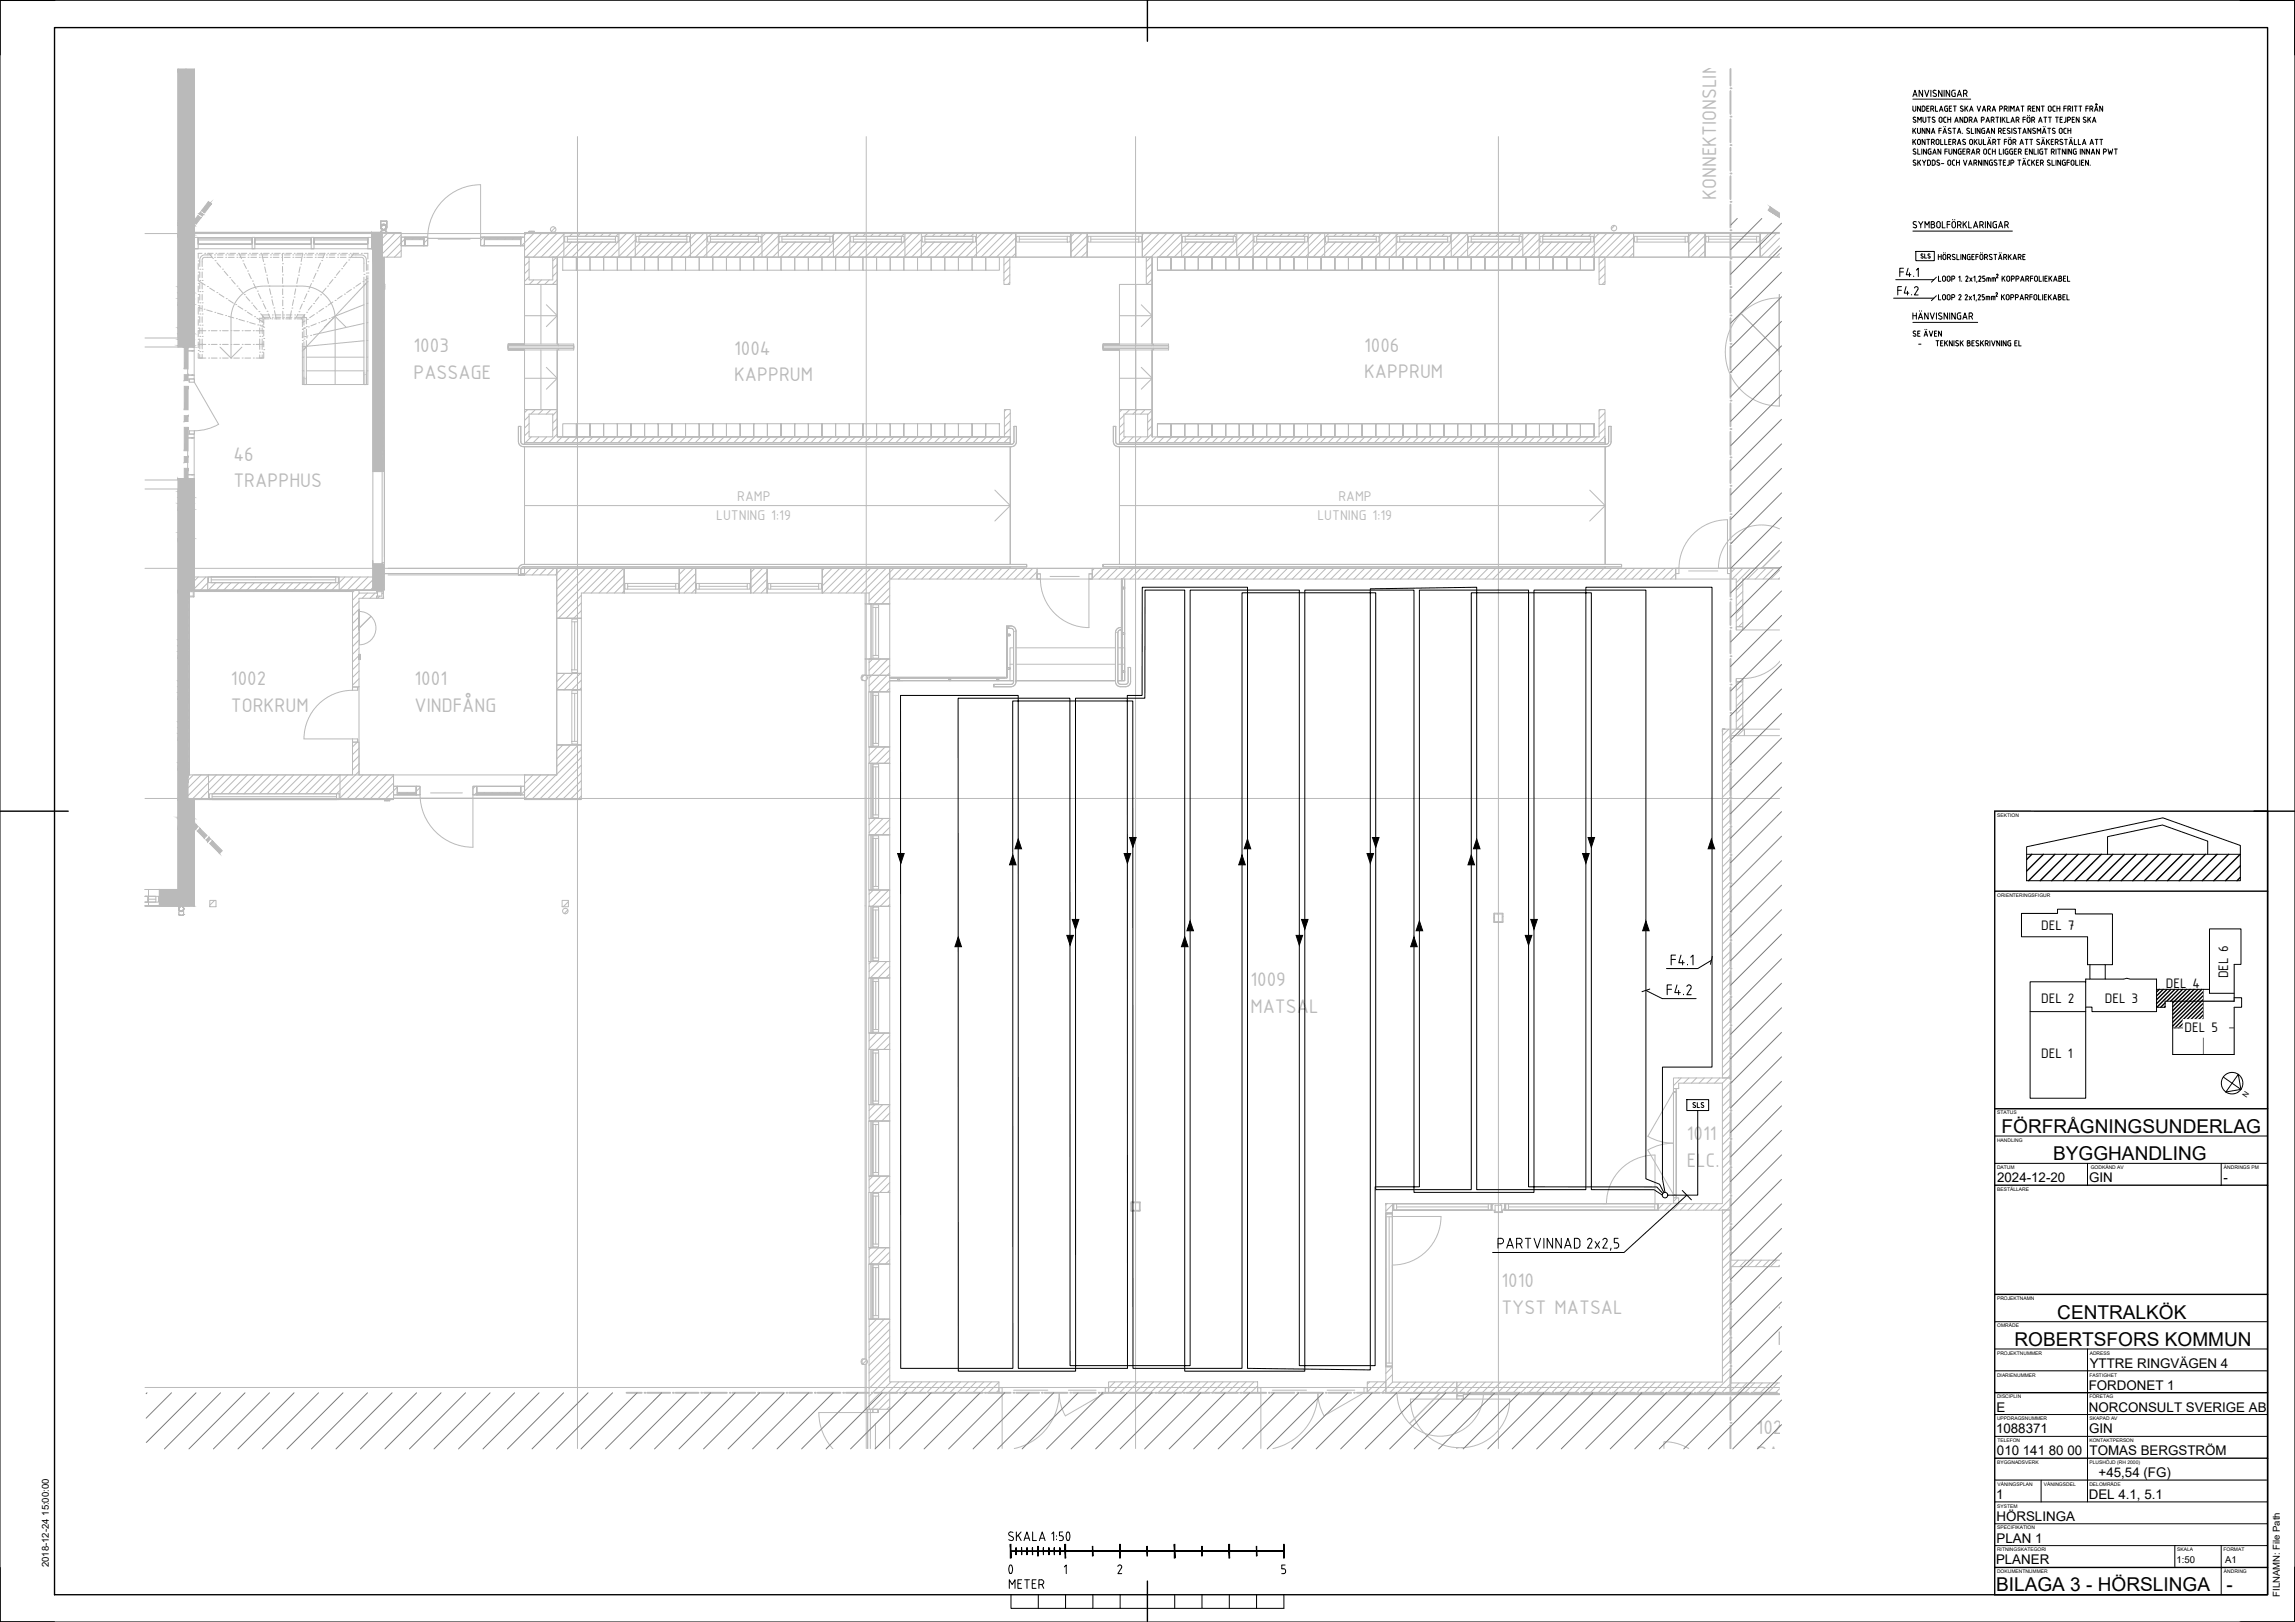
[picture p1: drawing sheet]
<svg xmlns="http://www.w3.org/2000/svg" width="841mm" height="594mm" viewBox="0 0 841 594" stroke-linecap="round" stroke-linejoin="round" font-family="sans-serif">
<defs><g id="words">
<text font-size="10.1" x="364.1" y="578.9">0</text>
<g font-size="7.8" fill="#bababa">
<text x="628.9" y="73.3" transform="rotate(-90 628.9 73.3)">KONNEKTIONSLINJE</text>
<text x="151.5" y="128.9">1003</text>
<text x="269" y="129.9">1004</text>
<text x="499.9" y="128.8">1006</text>
<text x="151.5" y="138.7">PASSAGE</text>
<text x="269" y="139.6">KAPPRUM</text>
<text x="499.9" y="138.6">KAPPRUM</text>
<text x="85.5" y="168.7">46</text>
<text x="85.5" y="178.5">TRAPPHUS</text>
<text x="84.6" y="251.1">1002</text>
<text x="151.9" y="251.1">1001</text>
<text x="84.6" y="260.9">TORKRUM</text>
<text x="151.9" y="260.9">VINDFÅNG</text>
<text x="458.2" y="361.3">1009</text>
<text x="458.2" y="371.1">MATSAL</text>
<text x="618.1" y="417.6">1011</text>
<text x="618.1" y="427.4">ELC.</text>
<text x="550.2" y="471.5">1010</text>
<text x="550.2" y="481.2">TYST MATSAL</text>
<text x="651.4" y="482.8">1037</text>
<text x="651.4" y="492.6">ROSTFRITT FRD</text>
<text x="643.7" y="525.1">1024</text>
<text x="643.7" y="534.9">PASSAGE</text>
</g>
<g font-size="7">
<text x="733.5" y="415">FÖRFRÅGNINGSUNDERLAG</text>
<text x="752.4" y="425">BYGGHANDLING</text>
<text x="753.9" y="483">CENTRALKÖK</text>
<text x="738.2" y="493">ROBERTSFORS KOMMUN</text>
<text x="731.5" y="582.8">BILAGA 3 - HÖRSLINGA</text>
<text x="815.9" y="582.8">-</text>
</g>
<text font-size="6.6" x="368.7" y="583.1">METER</text>
<g font-size="5.6" fill="#bababa">
<text x="270.2" y="183.3">RAMP</text>
<text x="490.5" y="183.3">RAMP</text>
<text x="262.5" y="190.5">LUTNING 1:19</text>
<text x="482.8" y="190.5">LUTNING 1:19</text>
</g>
<g font-size="5.4">
<text x="748" y="340.5">DEL 7</text>
<text x="816.5" y="358.4" transform="rotate(-90 816.5 358.4)">DEL 6</text>
<text x="793.7" y="361.8">DEL 4</text>
<text x="748" y="367.2">DEL 2</text>
<text x="771.3" y="367.2">DEL 3</text>
<text x="800.6" y="377.8">DEL 5</text>
<text x="748" y="387.4">DEL 1</text>
</g>
<g font-size="4.9">
<text x="731.9" y="433">2024-12-20</text>
<text x="765.6" y="433">GIN</text>
<text x="814.9" y="433">-</text>
<text x="765.8" y="501">YTTRE RINGVÄGEN 4</text>
<text x="765.4" y="509">FORDONET 1</text>
<text x="731.6" y="517">E</text>
<text x="765.5" y="517">NORCONSULT SVERIGE AB</text>
<text x="731.5" y="525">1088371</text>
<text x="765.6" y="525">GIN</text>
<text x="731.8" y="533">010 141 80 00</text>
<text x="765.7" y="533">TOMAS BERGSTRÖM</text>
<text x="769.1" y="541">+45,54 (FG)</text>
<text x="731.5" y="549">1</text>
<text x="765.5" y="549">DEL 4.1, 5.1</text>
<text x="731.6" y="557">HÖRSLINGA</text>
<text x="731.6" y="565">PLAN 1</text>
<text x="731.5" y="573">PLANER</text>
</g>
<g font-size="3.5">
<text x="17.9" y="574" transform="rotate(-90 17.9 574)">2018-12-24 15:00:00</text>
<text x="797.6" y="572.4">1:50</text>
<text x="815.4" y="572.4">A1</text>
<text x="835.5" y="584.9" transform="rotate(-90 835.5 584.9)">FILNAMN: File Path</text>
</g>
<text font-size="2.8" x="823.3" y="402" transform="rotate(-56 823.3 402)">N</text>
<g font-size="1.8">
<text x="731.9" y="299.2">SEKTION</text>
<text x="731.9" y="328.5">ORIENTERINGSFIGUR</text>
<text x="731.9" y="408.2">STATUS</text>
<text x="731.8" y="418.2">HANDLING</text>
<text x="731.8" y="428.2">DATUM</text>
<text x="766.2" y="428.2">GODKÄND AV</text>
<text x="815" y="428.2">ÄNDRINGS PM</text>
<text x="731.9" y="436.2">BESTÄLLARE</text>
<text x="731.8" y="476.2">PROJEKTNAMN</text>
<text x="731.9" y="486.2">OMRÅDE</text>
<text x="731.8" y="496.2">PROJEKTNUMMER</text>
<text x="765.8" y="496.2">ADRESS</text>
<text x="731.8" y="504.2">DIARIENUMMER</text>
<text x="765.7" y="504.2">FASTIGHET</text>
<text x="731.8" y="512.2">DISCIPLIN</text>
<text x="765.7" y="512.2">FÖRETAG</text>
<text x="731.8" y="520.2">UPPDRAGSNUMMER</text>
<text x="765.7" y="520.2">SKAPAD AV</text>
<text x="731.9" y="528.2">TELEFON</text>
<text x="765.7" y="528.2">KONTAKTPERSON</text>
<text x="731.9" y="536.2">BYGGNADSVERK</text>
<text x="765.7" y="536.2">PLUSHÖJD (RH 2000)</text>
<text x="732" y="544.2">VÅNINGSPLAN</text>
<text x="749" y="544.2">VÅNINGSDEL</text>
<text x="765.7" y="544.2">DELOMRÅDE</text>
<text x="731.9" y="552.2">SYSTEM</text>
<text x="731.9" y="560.2">SPECIFIKATION</text>
<text x="731.8" y="568.2">RITNINGSKATEGORI</text>
<text x="797.9" y="568.2">SKALA</text>
<text x="814.8" y="568.2">FORMAT</text>
<text x="731.8" y="576.2">DOKUMENTNUMMER</text>
<text x="815" y="576.2">ÄNDRING</text>
</g>
</g></defs>
<g fill="#bababa" stroke="#bababa" stroke-width=".37">
<path d="M68.2 25.3h3v55.4z"/>
<path d="M70.3 81.9h.9v.6z"/>
<path d="M71.2 83v2.4h-1.8z"/>
<path d="M68.9 299.1h2.3v.8z"/>
<path d="M648.7 75.8l3.4 2.2v1.5z"/>
<path d="M65.2 25.3v55.4h6zM65.2 25.3h3l3 55.4z"/>
<path d="M65.2 80.7l5.6 .6 .4-.6zM65.2 80.7l5.6 .6h-5.6z"/>
<path d="M65.2 81.3l6 .3-.4-.3zM65.2 81.3l6 .3h-6z"/>
<path d="M65.2 81.6l6 .3v-.3zM65.2 81.6l6 .3h-6z"/>
<path d="M65.2 81.9l4.6 .6 .5-.6zM65.2 81.9l4.6 .6h-4.6z"/>
<path d="M65.2 82.5l2.4 2.9 2.2-2.9zM65.2 82.5l2.4 2.9h-2.4z"/>
<path d="M65.2 85.4l3 .4-.6-.4zM65.2 85.4l3 .4h-3z"/>
<path d="M69.4 85.4l1.8 .7v-.7zM69.4 85.4l1.8 .7h-2.3z"/>
<path d="M68.9 86.1l2.3 19v-19zM68.9 86.1l2.3 19h-2.3z"/>
<path d="M65.2 85.8l2.3 19.3v-19.3zM65.2 85.8l2.3 19.3h-2.3z"/>
<path d="M65.2 105.1l6 2.1v-2.1zM65.2 105.1l6 2.1h-6z"/>
<path d="M68.9 107.2l2.3 2.2v-2.2zM68.9 107.2l2.3 2.2h-2.3z"/>
<path d="M65.2 107.2l2.3 2.2v-2.2zM65.2 107.2l2.3 2.2h-2.3z"/>
<path d="M65.2 109.4l6 2.1v-2.1zM65.2 109.4l6 2.1h-6z"/>
<path d="M68.9 111.5l2.3 8.6v-8.6zM68.9 111.5l2.3 8.6h-2.3z"/>
<path d="M65.2 111.5l2.3 8.6v-8.6zM65.2 111.5l2.3 8.6h-2.3z"/>
<path d="M65.2 120.1l6 2.1v-2.1zM65.2 120.1l6 2.1h-6z"/>
<path d="M68.9 122.2l2.3 2.2v-2.2zM68.9 122.2l2.3 2.2h-2.3z"/>
<path d="M65.2 122.2l2.3 2.2v-2.2zM65.2 122.2l2.3 2.2h-2.3z"/>
<path d="M65.2 124.4l6 2.1v-2.1zM65.2 124.4l6 2.1h-6z"/>
<path d="M68.9 126.5l2.3 .6v-.6zM68.9 126.5l2.3 .6h-2.3z"/>
<path d="M65.2 126.5l2.3 .6v-.6zM65.2 126.5l2.3 .6h-2.3z"/>
<path d="M68.9 175.3l2.3 4.8v-4.8zM68.9 175.3l2.3 4.8h-2.3z"/>
<path d="M65.2 175.3l2.3 4.8v-4.8zM65.2 175.3l2.3 4.8h-2.3z"/>
<path d="M65.2 180.1l6 2.1v-2.1zM65.2 180.1l6 2.1h-6z"/>
<path d="M68.9 182.2l2.3 2.2v-2.2zM68.9 182.2l2.3 2.2h-2.3z"/>
<path d="M65.2 182.2l2.3 2.2v-2.2zM65.2 182.2l2.3 2.2h-2.3z"/>
<path d="M65.2 184.4l6 2.1v-2.1zM65.2 184.4l6 2.1h-6z"/>
<path d="M68.9 186.5l2.3 8.6v-8.6zM68.9 186.5l2.3 8.6h-2.3z"/>
<path d="M65.2 186.5l2.3 8.6v-8.6zM65.2 186.5l2.3 8.6h-2.3z"/>
<path d="M65.2 195.1l6 2.1v-2.1zM65.2 195.1l6 2.1h-6z"/>
<path d="M68.9 197.2l2.3 17.7v-17.7zM68.9 197.2l2.3 17.7h-2.3z"/>
<path d="M68.9 214.9l2.3 1.3v-1.3zM68.9 214.9l2.3 1.3h-2.3z"/>
<path d="M65.2 197.2l2.3 19v-19zM65.2 197.2l2.3 19h-2.3z"/>
<path d="M136.2 85.1l3.8 6v-6zM136.2 85.1l3.8 6h-3.8z"/>
<path d="M136.6 91.1l3.4 81.6v-81.6zM136.6 91.1l3.4 81.6h-3.4z"/>
<path d="M136.6 206.5l3.4 9.7v-9.7zM136.6 206.5l3.4 9.7h-3.4z"/>
<path d="M58.4 325.8l12.8 6v-6zM58.4 325.8l12.8 6h-12.8z"/>
<path d="M68.9 292.9l2.3 6.2v-6.2zM68.9 292.9l2.3 6.2h-2.3z"/>
<path d="M65.2 292.9l2.3 6.5v-6.5zM65.2 292.9l2.3 6.5h-2.3z"/>
<path d="M68.9 299.1l.8 .8h1.5zM69.7 299.9h1.5v1.5z"/>
<path d="M65.2 299.4l2.5 .5 .5-.5zM65.2 299.4l2.5 .5h-2.5z"/>
<path d="M65.2 299.9l6 3.5-3.5-3.5zM65.2 299.9l6 3.5h-6z"/>
<path d="M65.2 303.4l6 22.4v-22.4zM65.2 303.4l6 22.4h-6z"/>
<path d="M65.2 216.2l2.3 18.2v-18.2zM65.2 216.2l2.3 18.2h-2.3z"/>
<path d="M65.2 234.4l3.6 2.1v-2.1zM65.2 234.4l3.6 2.1h-3.6z"/>
<path d="M65.2 236.5l2.3 2.1v-2.1zM65.2 236.5l2.3 2.1h-2.3z"/>
<path d="M65.2 238.6l3.6 2.2v-2.2zM65.2 238.6l3.6 2.2h-3.6z"/>
<path d="M65.2 240.8l2.3 8.6v-8.6zM65.2 240.8l2.3 8.6h-2.3z"/>
<path d="M65.2 249.4l3.6 2.1v-2.1zM65.2 249.4l3.6 2.1h-3.6z"/>
<path d="M65.2 251.5l2.3 2.2v-2.2zM65.2 251.5l2.3 2.2h-2.3z"/>
<path d="M65.2 253.7l3.6 2.1v-2.1zM65.2 253.7l3.6 2.1h-3.6z"/>
<path d="M65.2 255.8l2.3 8.6v-8.6zM65.2 255.8l2.3 8.6h-2.3z"/>
<path d="M65.2 264.4l3.6 2.1v-2.1zM65.2 264.4l3.6 2.1h-3.6z"/>
<path d="M65.2 266.5l2.3 2.1v-2.1zM65.2 266.5l2.3 2.1h-2.3z"/>
<path d="M65.2 268.6l3.6 2.2v-2.2zM65.2 268.6l3.6 2.2h-3.6z"/>
<path d="M65.2 270.8l2.3 8.6v-8.6zM65.2 270.8l2.3 8.6h-2.3z"/>
<path d="M65.2 279.4l3.6 2.1v-2.1zM65.2 279.4l3.6 2.1h-3.6z"/>
<path d="M65.2 281.5l2.3 11.4v-11.4zM65.2 281.5l2.3 11.4h-2.3z"/>
<path d="M67.5 283.6v2.2l1.1-2.2zM68.6 283.6v2.2h-1.1z"/>
<path d="M67.5 217.4v17l1.4-17zM68.9 217.4v17h-1.4z"/>
<path d="M68.6 283.6v2.2l.3-2.2zM68.9 283.6v2.2h-.3z"/>
<path d="M67.5 294.4v5l1.4-5zM68.9 294.4v5h-1.4z"/>
<path d="M67.5 281.5v2.1l1.4-2.1zM68.9 281.5v2.1h-1.4z"/>
<path d="M67.5 285.8v8.6l1.4-8.6zM68.9 285.8v8.6h-1.4z"/>
<path d="M67.5 266.5v2.1l1.4-2.1zM68.9 266.5v2.1h-1.4z"/>
<path d="M67.5 270.8v8.6l1.4-8.6zM68.9 270.8v8.6h-1.4z"/>
<path d="M67.5 251.5v2.2l1.4-2.2zM68.9 251.5v2.2h-1.4z"/>
<path d="M67.5 255.8v8.6l1.4-8.6zM68.9 255.8v8.6h-1.4z"/>
<path d="M67.5 236.5v2.1l1.4-2.1zM68.9 236.5v2.1h-1.4z"/>
<path d="M67.5 240.8v8.6l1.4-8.6zM68.9 240.8v8.6h-1.4z"/>
<path d="M69.9 82.5l-.5 .6 .9-.3zM69.4 83.1l.9-.3-.4 .6z"/>
<path d="M76.4 73.8l-2.5 3.3 3.1-2.8zM73.9 77.1l3.1-2.8-2.4 3.4z"/>
<path d="M77 74.3l-2.4 3.4 2.9-3zM77.5 74.7l-2.5 3.3-.4-.3z"/>
<path d="M70.3 82.8l-.4 .6 1.1-.1zM69.9 83.4l1.1-.1-.5 .6z"/>
<path d="M70.3 81.9l-.4 .6 1.5 .2zM69.9 82.5l1.5 .2-.4 .6z"/>
<path d="M69.4 83.1l-1.8 2.3 2.9-1.5zM67.6 85.4l2.9-1.5-1.7 2.3z"/>
<path d="M73.4 77.7l-.4 .6 1.6 .3zM73 78.3l1.6 .3-.5 .6z"/>
<path d="M72.6 78.9l-1.8 2.4 2.9-1.6zM70.8 81.3l2.9-1.6-1.8 2.4z"/>
<path d="M648.7 75.8l-.7 1.2 4.1 2.5zM648 77l4.1 2.5v.2z"/>
<path d="M77.8 307.9l2.7 4.7 .9-1zM77.8 307.9l2.7 4.7-3.7-3.7z"/>
<path d="M71.3 301.5l-.3 1.6 1-1zM70.3 302.4l1-.9-.3 1.6z"/>
<path d="M72 302.1l-.4 1.7 1-1zM72 302.1l-.4 1.7-.6-.7z"/>
<path d="M68.7 298.9l1.6 3.5 1-.9zM68.7 298.9l1.6 3.5-2.6-2.5z"/>
<path d="M76.5 306.7l-.3 1.6 1-1zM76.5 306.7l-.3 1.6-.7-.6z"/>
<path d="M73.3 303.4l1.6 3.6 1-1zM72.3 304.4l1-1 1.6 3.6z"/>
<path d="M67.5 85.8v19.3l1.4-19.3zM68.9 85.8v19.3h-1.4z"/>
<path d="M67.5 199.4v2.1l1.4-2.1zM68.9 199.4v2.1h-1.4z"/>
<path d="M67.5 210.1v7.3l1.4-7.3zM68.9 210.1v7.3h-1.4z"/>
<path d="M67.5 197.2v2.2l1.4-2.2zM68.9 197.2v2.2h-1.4z"/>
<path d="M67.5 201.5v8.6l1.4-8.6zM68.9 201.5v8.6h-1.4z"/>
<path d="M67.5 182.2v2.2l1.4-2.2zM68.9 182.2v2.2h-1.4z"/>
<path d="M67.5 186.5v8.6l1.4-8.6zM68.9 186.5v8.6h-1.4z"/>
<path d="M67.5 167.2v2.2l1.4-2.2zM68.9 167.2v2.2h-1.4z"/>
<path d="M67.5 171.5v8.6l1.4-8.6zM68.9 171.5v8.6h-1.4z"/>
<path d="M67.5 152.2v2.2l1.4-2.2zM68.9 152.2v2.2h-1.4z"/>
<path d="M67.5 156.5v8.6l1.4-8.6zM68.9 156.5v8.6h-1.4z"/>
<path d="M67.5 137.2v2.2l1.4-2.2zM68.9 137.2v2.2h-1.4z"/>
<path d="M67.5 141.5v8.6l1.4-8.6zM68.9 141.5v8.6h-1.4z"/>
<path d="M67.5 122.2v2.2l1.4-2.2zM68.9 122.2v2.2h-1.4z"/>
<path d="M67.5 126.5v8.6l1.4-8.6zM68.9 126.5v8.6h-1.4z"/>
<path d="M67.5 107.2v2.2l1.4-2.2zM68.9 107.2v2.2h-1.4z"/>
<path d="M67.5 111.5v8.6l1.4-8.6zM68.9 111.5v8.6h-1.4z"/>
</g>
<g fill="none" stroke="#bababa" stroke-width=".37">
<path d="M65.2 25.3v98.5h-12.1M71.2 25.3v55.4M211.6 50v480.5M317.4 50v480.5M549.1 50v480.5M176.1 67.7v19.4M176.1 67.7a19.4 19.4 0 0 0-19.4 19.4M53.1 85.5h599M71.2 85.1h69.7zM71.2 83v44.1h-2.3h2.3v1.4h-2.3h2.3v8.9h-2.3h2.3v1.4h-2.3M71.2 85.1h65v6h-65zM71.2 86.9h1.4v4.2h-1.4z"/>
<path d="M71.2 81.6v.9M72.6 87.4h19.8v.5h-19.8zM72.6 89.4v-2.4v2.4M72.6 89.4h19.8v-2.4v2.4zM72.6 87h19.8h-19.8M72.6 95.6h.1M72.6 99.7h.1M72.6 96.6v2.1M73.2 98.6h.1M73.2 99.6v2.1M74 92.8h-1.4v1.8M74.1 98.6h.1"/>
<path d="M74.1 99.6v2.1M75 92.8h.1M76 92.8h2.1M76.5 92.8l1.7 1.9M77.6 93.4h-1.6a2.17 2.17 0 0 0-2.8 2.5v1.7M77.6 94.2h-1.6a1.37 1.37 0 0 0-1.5 .2 1.37 1.37 0 0 0-.4 1.5v1.7M78.6 93.4h.1M78.6 94.2h.1M78.8 95.5h.1M79.1 92.8h.1M79.5 96.2l1.4 1.6M79.6 93.4h2.1"/>
<path d="M79.6 94.2h2.1M80.1 92.8h2.1M81.5 98.6h.1M82.1 99.3l1.4 1.6M82.7 93.4h.1M82.7 94.2h.1M83.2 92.8h.1M83.7 93.4h2.1M83.7 94.2h2.1M84.2 92.8h2.1M86.8 93.4h.1M86.8 94.2h.1"/>
<path d="M87.3 92.8h.1M87.6 92.8l.9 1.9M87.8 93.4h2.1M87.8 94.2h2.1M88.3 92.8h2.1M88.9 95.6h.1M89.4 96.5l.9 1.9M90.7 99.3h.1M90.9 93.4h.1M90.9 94.2h.1M91.4 92.8h.1M91.9 93.4h2.1"/>
<path d="M91.9 94.2h2.1M92.4 86.9h1v4.2h-1zM92.4 92.8h2.1M93.4 87.4h20.6v.5h-20.6zM93.4 89.4v-2.4v2.4M93.4 89.4h20.6v-2.4v2.4zM93.4 87h20.6h-20.6M95 93.4h.1M95 94.2h.1M95.5 92.8h.1M95.9 92.8l.7 3M96 93.4h2.1"/>
<path d="M96 94.2h2.1M96.5 92.8h2.1M96.8 96.8h.1M97 97.8l.5 2M99.1 93.4h.1M99.1 94.2h.1M99.6 92.8h.1M100.1 93.4h2.1M100.1 94.2h2.1M100.6 92.8h2.1M103.2 93.4h.1M103.2 94.2h.1"/>
<path d="M103.5 92.8v2.8M103.5 96.6h.1M103.5 97.6v2.1M103.7 92.8h.1M104.2 93.4h2.1M104.2 94.2h2.1M104.7 92.8h2.1M107.3 93.4h.1M107.3 94.2h.1M107.8 92.8h.1M108.3 93.4h2.1M108.3 94.2h2.1"/>
<path d="M108.8 92.8h2.1l-.5 3M110 97.7l-.4 2.1M110.2 96.7h.1M111.4 93.4h.1M111.4 94.2h.1M111.9 92.8h.1M112.4 93.4h2.1M112.4 94.2h2.1M112.9 92.8h2.1M114 86.9h1.1v4.2h-1.1zM115.1 87.4h19.7v.5h-19.7zM115.1 89.4v-2.4v2.4"/>
<path d="M115.1 89.4h19.7v-2.4v2.4zM115.1 87h19.7h-19.7M115.5 93.4h.1M115.5 94.2h.1M116 92.8h.1M116.2 99.2h.1M116.5 93.4h2.1M116.5 94.2h2.1M117 92.8h2.1l-.8 1.7M117.5 96.3l-.9 2M117.9 95.4h.1M119.6 93.4h.1"/>
<path d="M119.6 94.2h.1M120.1 92.8h.1M120.6 93.4h2.1M120.6 94.2h2.1M121.1 92.8h2.1M123.7 93.4h.1M123.7 94.2h.1M124.2 92.8h.1M124.6 99.2l-1.3 1.6M124.7 93.4h2.1M124.7 94.2h2.1M125.2 98.4h.1"/>
<path d="M125.2 92.8h2.1M127.1 96l-1.3 1.6M127.8 95.2h.1M127.8 93.4h.1M127.8 94.2h.1M128.3 92.8h.1M128.8 93.4h3.6a2.19 2.19 0 0 1 1.9 3v2.6M128.8 94.2l4.1 .2a1.72 1.72 0 0 1 .5 2v3.1M129.3 92.8h2.1M129.7 92.8l-1.3 1.6M132.4 92.8h.1M133.4 92.8h1.4v2.1"/>
<path d="M134.8 100h.1M134.8 95.9h.1M134.8 86.9h1.4v4.2h-1.4zM134.8 96.9v2.1M136.2 85.1h3.8v87.6h-3.4v-81.6h-.4zM139.4 83.3l.5 .9 1.2 .1M139.4 83.3l.6-1.1 1.3 .1 .5 1-.7 1M139.4 83.3l.1 .1M139.5 83.1l-.1 .2M139.5 81h2.3zM139.5 81v2zM139.5 81v.7"/>
<path d="M139.5 81h.1M139.5 82.8h.1M139.5 83.7l.1 .1M139.6 84.7h.2h-.2M139.6 84.7h.1M139.7 83.3l.3 .6M139.7 83.3a.94 .94 0 0 1 .9-1 .94 .94 0 0 1 1 1M139.7 83.3v.1M139.7 83.3a.94 .94 0 0 0 .9 .9 .94 .94 0 0 0 1-.9M139.7 83.1v.1M139.7 83.2v.1M139.7 83v.1"/>
<path d="M139.7 83.2h.1M139.7 83.1v.2M139.7 83.2v.2M139.7 83.4l.1 .2M139.8 82.9l-.1 .3zM139.8 83.6h.1M139.8 84.7h-.2h.2M139.8 83.5a.85 .85 0 0 1 .8-1.1 .85 .85 0 0 1 .8 1.1M139.8 83.7l.1 .1M139.8 83.5l.2 .3M139.8 84.1h.1M139.8 83.7h.1"/>
<path d="M139.9 82.7l-.1 .2M139.9 84.2h.1M140 83.8l.6 .2M140 83.8v.1M140 83.8l.3 .2M140 83.9l.1 .1M140 84h.1M140 82.2l-.2 .2M140 84l.6 .2 .6-.2M140 84l.2 .1M140 85.1h7v9.1h-6.5v78.5h-.5zM140 87.3v77.8"/>
<path d="M140.1 84l.1 .1M140.2 82.5h-.1M140.2 82.4h-.1M140.2 84.1h.1M140.2 83.9l.4 .2M140.2 82.5a.88 .88 0 0 0-.5 .8 .88 .88 0 0 0 .6 .8M140.3 84.1l-.5 .6M140.3 84.4h.2M140.3 82.4l-.1 .1M140.3 82.4h.1M140.3 84.1h.1M140.3 84.1l.3 .1"/>
<path d="M140.3 84.1l.1 .1M140.3 84.1h.3M140.4 84.2l.2 .1M140.4 84.2h.5M140.5 82.1h-.2M140.7 84.3h.1M140.5 84.3h.1M140.5 84h.2M140.5 95.3l-.5 .6M140.5 98.2l-.5 .5M140.6 84.2h.1M140.6 82.3l-.4 .1"/>
<path d="M140.6 82.3h.1M140.6 82.4a.86 .86 0 0 1 .9 .9 .86 .86 0 0 1-.9 .8M140.6 82.4a.86 .86 0 0 0-.8 .9 .86 .86 0 0 0 .8 .8M140.6 82.4a.88 .88 0 0 1 .9 .9 .88 .88 0 0 1-.9 .8M140.6 82.4a.88 .88 0 0 0-.9 .9 .88 .88 0 0 0 .9 .8M140.7 82.4h.1M140.7 82.3h-.1M140.7 82.4a.88 .88 0 0 1 .8 .7 .88 .88 0 0 1-.6 1M140.7 82.4a.9 .9 0 0 1 .8 .7 .9 .9 0 0 1-.6 1M140.8 82.1h.2M140.8 84.4h-.1M140.9 84.4h-.1"/>
<path d="M140.9 84.2l-.2 .1M140.9 94.2v9.8M140.9 84.1h.1M140.9 84.1h-.3M140.9 84.1v.1M140.9 84.1l-.3 .1M141 82.4h.1M141 84.1h.1M141 84.4h-.1M141 84.1l.4 .6M141 84l-.4 .1M141 84.1h-.1"/>
<path d="M141 82.4h-.7M141.1 84l-.1 .1M141.1 84.1h-.1M141.1 82.4h.1M141.1 82.5h.1M141.1 84.1h.1M141.1 84h.1M141.2 84l-.2 .1M141.2 83.9v.1M141.2 84h-.1M141.3 83.9l-.1 .1M141.3 83.8l-.2 .1"/>
<path d="M141.3 82.3l.1 .1M141.3 83.8l-.1 .1M141.4 82.7l.1 .2M141.4 83.7l-.1 .1M141.4 83.5l-.8 .5M141.4 84.1l-.2 .2M141.4 84.7h.3h-.3M141.4 83.7v.1M141.5 83.5l-.1 .1M141.5 82.9v.3zM141.5 83.2v.1M141.5 83.3l-.1 .4"/>
<path d="M141.5 83.1v.2M141.5 83.3h.1M141.5 83.1l.1 .2M141.6 83.2h.1M141.6 83v.1M141.6 83.3l-.4 .7M141.6 83.3l-.1 .1M141.6 83.1l-.1 .2M141.7 82.7v.1M141.7 83.7v.1M141.7 84.7h-.3h.3M141.7 84.7h.1"/>
<path d="M141.7 81v1.9M141.7 81.7h.1M141.8 81v2.1zM141.8 81h-.1M141.8 83.1v.3M142.2 85.1l-2.2 2.3M145.1 85.1l-5.1 5.1M147 86.9h1.4v3.1h-1.4zM147 86l-7 7M147 91.7l-2.5 2.5M148.4 87.4h6.9v.4h-6.9zM148.4 86.9v3.1h6.9h-6.9z"/>
<path d="M148.4 87.4v.4M148.5 87.4l-6.8 6.8M151.3 87.4l-.4 .4M154.2 87.4l-.4 .4M155.3 87.8v-.4v.4M155.3 90v-3.1v3.1M155.3 86.9h-6.9h6.9M155.3 86.9h1.4v3.1h-1.4v-3.1h1.4v3.1h-1.4zM156.7 87.3h19.4M156.7 87.7l-1.4 1.4M160.6 87.6h11.6M176.1 86.9h1.4v3.1h-1.4v-3.1h1.4v3.1h-1.4z"/>
<path d="M177.3 86.9l-1.2 1.1M177.5 87.4h13.3v.4h-13.3zM177.5 86.9v3.1h13.3h-13.3zM177.5 87.4v.4M177.5 89.5l-.5 .5M179.6 87.4l-.4 .4M182.5 87.4l-.4 .4M185.3 87.4l-.4 .4M188.1 87.4l-.4 .4M190.8 86.9h1.4v3.1h-1.4zM190.8 87.8v-.4v.4M190.8 90v-3.1v3.1"/>
<path d="M190.8 86.9h-13.3h13.3M191.5 86.9l-1 .9M192.2 85.1h180v9.1h-180zM192.2 87.3v-1.6v8.5M192.2 94.2h1.7v8.3h8.7v-8.3h1.6v10h-12zM192.2 94.2h230v31.8M193.2 85.1l-1 1M193.9 84.7h1.9zM193.9 85.1h1.9zM193.9 84.7v.4v-.4M193.9 95.8l-1.7 1.6M193.9 98.6l-1.7 1.6"/>
<path d="M195.8 84.7v.4v-.4M195.8 85.1h-1.9h1.9M196 85.1l-4.9 4.9M198.8 85.1l-6.6 6.7M201.7 85.1l-9.5 9.5M203.4 83.4l-1.4 1.4M204.2 96.7l-1.6 1.7M204.2 99.6l-1.6 1.6M204.5 85.1l-9 9.1M206.2 94.2h5v4.8h-5zM206.6 85.1v9.1M206.9 86.6h19.6v2.1h-19.6z"/>
<path d="M206.9 88.4l-5.8 5.8M207.3 85.1l-9 9.1M207.9 86.6h17.6v2.1h-17.6zM207.9 87.6h17.6M209.5 88.7l-6.9 6.9M210.1 85.1l-1.4 1.5M211.2 94.2h5v4.8h-5zM212.3 88.7l-5.5 5.5M213 85.1l-1.4 1.5M215.1 88.7l-5.5 5.5M215.8 85.1l-1.4 1.5M216.2 94.2h5v4.8h-5z"/>
<path d="M218 88.7l-5.6 5.5M218.6 85.1l-1.4 1.5M220.8 88.7l-5.5 5.5M221.2 94.2h5v4.8h-5zM221.4 85.1l-1.4 1.5M223.6 88.7l-5.5 5.5M223.7 94.2l9.1-9.1v9.1M224.3 85.1l-1.4 1.5M226.2 94.2h5v4.8h-5zM226.4 88.7l-5.5 5.5M226.8 85.1v9.1M227.1 85.1l-1.4 1.5"/>
<path d="M229.9 85.1l-3.4 3.5M231.2 94.2h5v4.8h-5zM233.1 86.6h19.6v2.1h-19.6zM233.1 87.6l-6.5 6.6M234.1 86.6h17.6v2.1h-17.6zM234.1 87.6h17.6M234.9 88.7l-5.5 5.5M235.6 85.1l-1.4 1.5M236.2 94.2h5v4.8h-5zM237.7 88.7l-5.5 5.5M238.4 85.1l-1.4 1.5M240.6 88.7l-5.5 5.5"/>
<path d="M241.2 94.2h5v4.8h-5zM241.3 85.1l-1.5 1.5M243.4 88.7l-5.5 5.5M244.1 85.1l-1.4 1.5M246.2 94.2h5v4.8h-5zM246.2 88.7l-5.5 5.5M246.9 85.1l-1.4 1.5M249.1 88.7l-5.6 5.5M249.7 85.1l-1.4 1.5M251.2 94.2h5v4.8h-5zM251.9 88.7l-5.5 5.5M252.6 85.1l-1.4 1.5"/>
<path d="M253 85.1v9.1M255.4 85.1l-2.7 2.7M256.2 94.2h5v4.8h-5zM258.2 85.1l-9 9.1M259 85.1v9.1M259.3 86.6h19.6v2.1h-19.6zM259.3 86.9l-7.3 7.3M260.3 86.6h17.6v2.1h-17.6zM260.3 87.6h17.6M260.4 88.7l-5.6 5.5M261 85.1l-1.3 1.5M261.2 94.2h5v4.8h-5z"/>
<path d="M263.2 88.7l-5.5 5.5M263.9 85.1l-1.4 1.5M266 88.7l-5.5 5.5M266.2 94.2h5v4.8h-5zM266.7 85.1l-1.4 1.5M268.9 88.7l-5.6 5.5M269.5 85.1l-1.4 1.5M271.2 94.2h5v4.8h-5zM271.7 88.7l-5.5 5.5M272.4 85.1l-1.4 1.5M274.5 88.7l-5.5 5.5M275.2 85.1l-1.4 1.5"/>
<path d="M276.2 94.2h5v4.8h-5zM277.3 88.7l-5.5 5.5M278 85.1l-1.4 1.5M279.2 85.1v9.1M280.8 85.1l-1.9 2M281.2 94.2h5v4.8h-5zM283.7 85.1l-9 9.1M285.2 85.1v9.1M285.5 86.6h19.6v2.1h-19.6zM285.8 88.7l-5.5 5.5M286.2 94.2h5v4.8h-5zM286.5 85.1l-9 9.1"/>
<path d="M286.5 86.6h17.6v2.1h-17.6zM286.5 87.6h17.6M288.7 88.7l-5.6 5.5M289.3 85.1l-1.4 1.5M291.2 94.2h5v4.8h-5zM291.5 88.7l-5.5 5.5M292.2 85.1l-1.4 1.5M294.3 88.7l-5.5 5.5M295 85.1l-1.4 1.5M296.2 94.2h5v4.8h-5zM297.1 88.7l-5.5 5.5M297.8 85.1l-1.4 1.5"/>
<path d="M300 88.7l-5.6 5.5M300.7 85.1l-1.4 1.5M301.2 94.2h5v4.8h-5zM302.8 88.7l-5.5 5.5M303.5 85.1l-1.4 1.5M305.4 85.1v9.1M306.2 94.2h5v4.8h-5zM306.3 85.1l-1.4 1.5M309.1 85.1l-9 9.1M311.2 94.2h5v4.8h-5zM311.4 85.1v9.1l5.5-5.5M311.7 86.6h19.6v2.1h-19.6z"/>
<path d="M311.7 88.2l-5.9 6M312 85.1l-9.1 9.1M312.7 87.6h17.6M314.1 88.7l-5.5 5.5M314.8 85.1l-1.4 1.5M316.2 94.2h5v4.8h-5zM317.6 85.1l-1.4 1.5M319.8 88.7l-5.5 5.5M320.4 85.1l-1.4 1.5M321.2 94.2h5v4.8h-5zM322.6 88.7l-5.5 5.5M323.3 85.1l-1.4 1.5"/>
<path d="M325.4 88.7l-5.5 5.5M326.1 85.1l-1.4 1.5M326.2 94.2h5v4.8h-5zM328.3 88.7l-5.6 5.5M328.9 85.1l-1.4 1.5M330.3 86.6h-17.6v2.1h17.6M330.3 86.6v2.1M331.1 88.7l-5.5 5.5M331.2 94.2h5v4.8h-5zM331.6 85.1v9.1M331.8 85.1l-1.4 1.5M334.6 85.1l-3.3 3.3"/>
<path d="M336.2 94.2h5v4.8h-5zM337.4 85.1l-9 9.1M337.6 85.1v9.1M337.9 86.6h19.6v2.1h-19.6zM337.9 87.5l-6.7 6.7M338.9 86.6h17.6v2.1h-17.6zM338.9 87.6h17.6M339.6 88.7l-5.5 5.5M340.3 85.1l-1.5 1.5M341.2 94.2h5v4.8h-5zM342.4 88.7l-5.5 5.5M343.1 85.1l-1.4 1.5"/>
<path d="M345.2 88.7l-5.5 5.5M345.9 85.1l-1.4 1.5M346.2 94.2h5v4.8h-5zM348.1 88.7l-5.6 5.5M348.7 85.1l-1.4 1.5M350.9 88.7l-5.5 5.5M351.2 94.2h5v4.8h-5zM351.6 85.1l-1.4 1.5M353.7 88.7l-5.5 5.5M354.4 85.1l-1.4 1.5M356.2 94.2h5v4.8h-5zM356.6 88.7l-5.6 5.5"/>
<path d="M357.2 85.1l-1.4 1.5M357.8 85.1v9.1M360 85.1l-2.5 2.6M361.2 94.2h5v4.8h-5zM362.9 85.1l-9.1 9.1M365.7 85.1l-9 9.1M367.9 94.2h2.2v10h-2.2zM368.5 85.1l-9 9.1M370.1 94.9l-2.2 2.2M370.1 97.8l-2.2 2.1M371.4 85.1l-9.1 9.1M372.2 85.1v9.1h20.2v-9.1"/>
<path d="M372.2 85.1h20.2M372.2 87.1l-7 7.1M372.2 90l-4.3 4.3M372.2 92.8l-1.4 1.4M372.2 85.1v9.1M372.5 86.6h19.6v2.1h-19.6zM373.5 87.6h17.6M373.5 86.6v2.1M391.1 86.6v2.1M392.4 85.1h6v9.1h-6zM392.4 85.1v9.1M394 85.1l-1.6 1.6"/>
<path d="M396.8 85.1l-4.4 4.4M398.4 94.2v-9.1h20.2v9.1M398.4 86.4l-6 6M398.4 89.2l-5 5M398.4 92l-2.1 2.2M398.7 86.6h19.6v2.1h-19.6zM399.7 87.6h17.6M399.7 86.6v2.1M417.3 86.6v2.1M418.6 85.1h180v9.1h-180zM419.4 85.1l-.8 .9M420.1 94.2h2.1v10h-2.1z"/>
<path d="M422.2 96.5l-2.1 2.2M422.2 99.3l-2.1 2.2M422.3 85.1l-3.7 3.7M424.2 94.2h5v4.8h-5v-4.8h5v4.8h-5zM425.1 85.1l-6.5 6.5M427.9 85.1l-9 9.1M429.2 94.2h4.9v4.8h-4.9v-4.8h4.9v4.8h-4.9zM430.8 85.1l-10.7 10.7M433 94.2h219.1M433 85.1v9.1M433.3 86.6h19.6v2.1h-19.6zM433.3 88.2l-5.9 6"/>
<path d="M433.6 85.1l-9 9.1M434.1 94.2h5v4.8h-5v-4.8h5v4.8h-5zM434.3 86.6h17.6v2.1h-17.6zM434.3 87.6h17.6M435.7 88.7l-5.5 5.5M436.4 85.1l-1.4 1.5M438.6 88.7l-5.6 5.5M439.1 94.2h5.1v4.8h-5.1v-4.8h5.1v4.8h-5.1zM439.3 85.1l-1.4 1.5M441.4 88.7l-5.5 5.5M442.1 85.1l-1.4 1.5M444.2 94.2h5v4.8h-5v-4.8h5v4.8h-5z"/>
<path d="M444.2 88.7l-5.5 5.5M444.9 85.1l-1.4 1.5M447.1 88.7l-5.6 5.5M447.7 85.1l-1.4 1.5M449.2 94.2h5v4.8h-5v-4.8h5v4.8h-5zM449.9 88.7l-5.5 5.5M450.6 85.1l-1.4 1.5M452.7 88.7l-5.5 5.5M453.2 85.1v9.1M453.4 85.1l-1.4 1.5M454.2 94.2h4.9v4.8h-4.9v-4.8h4.9v4.8h-4.9zM456.2 85.1l-3.3 3.3"/>
<path d="M459 85.1l-9 9.1M459.1 94.2h5.1v4.8h-5.1v-4.8h5.1v4.8h-5.1zM459.2 85.1v9.1M459.5 86.6h19.6v2.1h-19.6zM459.5 87.5l-6.6 6.7M460.5 86.6h17.6v2.1h-17.6zM460.5 87.6h17.6M461.2 88.7l-5.5 5.5M461.9 85.1l-1.4 1.5M464 88.7l-5.5 5.5M464.2 94.2h5v4.8h-5v-4.8h5v4.8h-5zM464.7 85.1l-1.4 1.5"/>
<path d="M466.9 88.7l-5.6 5.5M467.5 85.1l-1.4 1.5M469.2 94.2h5v4.8h-5v-4.8h5v4.8h-5zM469.7 88.7l-5.5 5.5M470.4 85.1l-1.5 1.5M472.5 88.7l-5.5 5.5M473.2 85.1l-1.4 1.5M474.2 94.2h4.9v4.8h-4.9v-4.8h4.9v4.8h-4.9zM475.3 88.7l-5.5 5.5M476 85.1l-1.4 1.5M478.2 88.7l-5.5 5.5M478.8 85.1l-1.4 1.5"/>
<path d="M479.1 94.2h5v4.8h-5v-4.8h5v4.8h-5zM479.4 85.1v9.1M481.7 85.1l-2.6 2.6M484.1 94.2h5.1v4.8h-5.1v-4.8h5.1v4.8h-5.1zM484.5 85.1l-9 9.1M485.4 85.1v9.1M485.7 86.6h19.6v2.1h-19.6zM485.7 86.8l-7.4 7.4M486.7 88.7l-5.6 5.5M486.7 86.6h17.6v2.1h-17.6zM486.7 87.6h17.6M487.3 85.1l-1.4 1.5"/>
<path d="M489.2 94.2h5v4.8h-5v-4.8h5v4.8h-5zM489.5 88.7l-5.5 5.5M490.2 85.1l-1.4 1.5M492.3 88.7l-5.5 5.5M493 85.1l-1.4 1.5M494.2 94.2h5v4.8h-5v-4.8h5v4.8h-5zM495.2 88.7l-5.6 5.5M495.8 85.1l-1.4 1.5M498 88.7l-5.6 5.5M498.6 85.1l-1.4 1.5M499.2 94.2h4.9v4.8h-4.9v-4.8h4.9v4.8h-4.9zM500.8 88.7l-5.5 5.5"/>
<path d="M501.5 85.1l-1.4 1.5M503.6 88.7l-5.5 5.5M504.1 94.2h5.1v4.8h-5.1v-4.8h5.1v4.8h-5.1zM504.3 85.1l-1.4 1.5M505.6 85.1v9.1M507.1 85.1l-1.8 1.8M509.2 94.2h5v4.8h-5v-4.8h5v4.8h-5zM509.9 85.1l-9 9.1M511.6 85.1v9.1M511.9 86.6h19.6v2.1h-19.6zM512.1 88.7l-5.5 5.5M512.8 85.1l-9 9.1"/>
<path d="M512.9 86.6h17.6v2.1h-17.6zM512.9 87.6h17.6M514.2 94.2h5v4.8h-5v-4.8h5v4.8h-5zM514.9 88.7l-5.5 5.5M515.6 85.1l-1.4 1.5M517.8 88.7l-5.5 5.5M518.4 85.1l-1.4 1.5M519.2 94.2h5v4.8h-5v-4.8h5v4.8h-5zM520.6 88.7l-5.5 5.5M521.3 85.1l-1.4 1.5M523.4 88.7l-5.5 5.5M524.1 85.1l-1.4 1.5"/>
<path d="M524.2 94.2h5v4.8h-5v-4.8h5v4.8h-5zM526.2 88.7l-5.5 5.5M526.9 85.1l-1.4 1.5M529.1 88.7l-5.5 5.5M529.2 94.2h5v4.8h-5v-4.8h5v4.8h-5zM529.8 85.1l-1.4 1.5M531.8 85.1v9.1M532.6 85.1l-1.4 1.5M534.2 94.2h5v4.8h-5v-4.8h5v4.8h-5zM535.4 85.1l-9 9.1M537.8 85.1v9.1M538.1 86.6h19.6v2.1h-19.6z"/>
<path d="M538.1 88.1l-6.1 6.1M538.2 85.1l-9 9.1M539.1 86.6h17.6v2.1h-17.6zM539.1 87.6h17.6M539.2 94.2h5v4.8h-5v-4.8h5v4.8h-5zM540.4 88.7l-5.5 5.5M541.1 85.1l-1.4 1.5M543.2 88.7l-5.5 5.5M543.9 85.1l-1.4 1.5M544.2 94.2h4.9v4.8h-4.9v-4.8h4.9v4.8h-4.9zM546.1 88.7l-5.6 5.5M546.7 85.1l-1.4 1.5"/>
<path d="M548.9 88.7l-5.5 5.5M549.1 94.2h5.1v4.8h-5.1v-4.8h5.1v4.8h-5.1zM549.6 85.1l-1.4 1.5M551.7 88.7l-5.5 5.5M552.4 85.1l-1.4 1.5M554.2 94.2h5v4.8h-5v-4.8h5v4.8h-5zM554.5 88.7l-5.5 5.5M555.2 85.1l-1.4 1.5M556.6 86.6l1.4-1.5v9.1M557.4 88.7l-5.5 5.5M559.2 94.2h5v4.8h-5v-4.8h5v4.8h-5zM560.9 85.1l-3.2 3.2"/>
<path d="M563.7 85.1l-9 9.1M564 85.1v9.1M564.2 94.2h5v4.8h-5v-4.8h5v4.8h-5zM564.3 86.6h19.6v2.1h-19.6zM564.3 87.3l-6.8 6.9M565.3 86.6h17.6v2.1h-17.6zM565.3 87.6h17.6M565.8 88.7l-5.5 5.5M566.5 85.1l-1.4 1.5M568.7 88.7l-5.5 5.5M569.2 94.2h5v4.8h-5v-4.8h5v4.8h-5zM569.4 85.1l-1.4 1.5"/>
<path d="M571.5 88.7l-5.5 5.5M572.2 85.1l-1.4 1.5M574.2 94.2h5v4.8h-5v-4.8h5v4.8h-5zM574.3 88.7l-5.5 5.5M575 85.1l-1.4 1.5M577.2 88.7l-5.6 5.5M577.8 85.1l-1.4 1.5M579.2 94.2h5v4.8h-5v-4.8h5v4.8h-5zM580 88.7l-5.5 5.5M580.7 85.1l-1.4 1.5M582.8 88.7l-5.5 5.5M583.5 85.1l-1.4 1.5"/>
<path d="M584.2 85.1v9.1M586 94.2h2.2v10h-2.2zM586.3 85.1l-2.4 2.4M588.2 94.6l-2.2 2.2M588.2 97.5l-2.2 2.1M589.2 85.1l-9.1 9.1M591.7 82.6l-1.2 1.2M592 85.1l-9 9.1M594.8 85.1l-9 9.1M597.6 85.1l-9 9.1M598.6 94.2v-9.1h20.2v9.1M598.6 87l-7.2 7.2"/>
<path d="M598.6 89.8l-4.3 4.4M598.6 92.6l-1.5 1.6M598.9 86.6h19.6v2.1h-19.6zM599.9 87.6h17.6M599.9 86.6v2.1M617.5 86.6v2.1M618.8 85.1h6v9.1h-6zM620.3 85.1l-1.5 1.5M623.1 85.1l-4.3 4.3M624.8 86.2l-6 6M624.8 89.1l-5.1 5.1M624.8 91.9l-2.2 2.3"/>
<path d="M625.1 86.6h19.6v2.1h-19.6zM626.1 87.6h17.6M626.1 86.6v2.1M643.7 86.6v2.1M645.7 85.1l-.7 .7M648.5 85.1l-3.5 3.6M651.4 85.1l-6.4 6.4M652.1 85.1h-7.1v9.1v-9.1h-20.2v9.1M652.1 87.2l-6.9 7M652.1 90.1l-4.1 4.1M652.1 92.9l-1.2 1.3M72.6 103.8h.1"/>
<path d="M72.6 107.9h.1M72.6 112h.1M72.6 116.1h.1M72.6 100.7v2.1l2.6 1.6M72.6 104.8v2.1M72.6 108.9v2.1M72.6 113v2.1M72.6 117.1v2.1M72.6 112.6l1.2 .4M73.2 102.7h.1M73.2 106.8h.1M73.2 110.9h.1"/>
<path d="M73.2 115h.1M73.2 119.1h.1M73.2 103.7v2.1M73.2 107.8v2.1M73.2 111.9v2.1M73.2 116v2.1M74.1 102.7h.1M74.1 106.8h.1M74.1 110.9h.1M74.1 115h.1M74.1 119.1h.1M74.1 103.7v2.1"/>
<path d="M74.1 107.8v2.1M74.1 111.9v2.1M74.1 116v2.1M74.8 113.3h.1M75.8 113.5l2 .6M76 104.9h.1M76.8 105.5l1.8 1.1M78.7 114.4h.1M79.5 107.2h.1M79.7 114.7l2 .6M80.3 107.7l1.8 1.1M82.7 115.6h.1"/>
<path d="M82.9 109.4h.1M83.6 115.8l2 .6M83.8 109.9l1.7 1.1M84.2 101.7h.1M84.8 102.4l1.4 1.6M86.4 111.6h.1M86.6 116.7h.1M86.8 104.8h.1M87.2 112.1l1.8 1.1M87.5 105.6l1.4 1.5M87.6 117l2 .6M89.5 107.9h.1"/>
<path d="M89.8 113.8h.1M90.2 108.7l1.3 1.6M90.6 117.8h.1M90.7 114.3l1.7 1.1M91.2 100.2l.9 1.9M91.5 118.1l2 .6M92.2 111h.1M92.5 102.9h.1M92.9 111.8l1.3 1.6M92.9 103.9l1 1.8M93.3 116h.1M94.1 116.5l2.5 1.6"/>
<path d="M94.3 106.6h.1M94.5 119h.1M94.7 107.5l.9 1.9M94.9 114.1h.1M95.2 119.1h.1M95.2 118.1v-1.5h.9v1.5M95.4 119.3l1.2 .3M95.5 114.9l1.7 1.9M96.1 110.3h.1M96.1 119.1h.1M96.5 111.2l.9 1.9M96.6 119.9h.1"/>
<path d="M97.7 100.8h.1M97.9 114h.1M97.9 101.8l.5 2M98.3 114.9l.9 1.9M98.6 104.8h.1M98.6 116.8h-2v2.1M98.8 105.8l.5 2M98.8 115.4h-2.5v.8h2.5M99.5 108.8h.1M99.6 116.8h.1M99.7 109.8l.4 2M99.8 115.4h.1"/>
<path d="M99.8 116.2h.1M100.4 112.8h.1M100.6 113.8l.6 3M100.6 116.8h2.1M100.8 115.4h2.1M100.8 116.2h2.1M103.5 100.7h.1M103.5 101.7l.1 2.1M103.6 104.8h.1M103.6 108.9h.1M103.6 105.8v2.1M103.6 109.9v2.1"/>
<path d="M103.6 113h.1M103.6 114l.1 2.8M103.7 116.8h.1M103.9 115.4h.1M103.9 116.2h.1M104.7 116.8h2.1M104.9 115.4h2.1M104.9 116.2h2.1M106.8 113.8l-.6 3M107 112.8h.1M107.6 109.8l-.4 2.1M107.8 108.8h.1"/>
<path d="M107.8 116.8h.1M108 115.4h.1M108 116.2h.1M108.4 105.8l-.4 2M108.6 104.8h.1M108.8 116.8h2v2.8M109 115.4h2.5v.8M109 116.2l3.3 .1v2.3M109.1 115.1l-.7 1.7M109.2 101.8l-.4 2M109.4 100.8h.1M109.5 114.2h.1"/>
<path d="M110.8 111.3l-.9 1.9M111.2 110.4h.1M111.4 116.3v2.8M111.7 115.2l-1.3 1.6M111.8 117.5l-1 .7M112.3 119.6h.1M112.4 114.4h.1M112.5 107.6l-.9 1.9M112.6 116.9h.1M112.9 106.7h.1M113 119.7h.1M114.1 103.8l-.8 2"/>
<path d="M114.3 112l-1.3 1.6M114.5 102.9h.1M114.9 111.2h.1M115.2 115.2l-1.7 1.2M115.8 100.1l-.8 1.9M115.9 118.6l-2 .8M116 114.6h.1M116.8 118.2h.1M116.9 108.8l-1.4 1.6M117.5 108h.1M118.6 112.9l-1.7 1.2M119.4 112.3h.1"/>
<path d="M119.4 105.6l-1.3 1.6M119.7 117.1l-1.9 .7M120.1 104.8h.1M120.6 116.7h.1M122 110.6l-1.8 1.2M122 102.4l-1.3 1.6M122.6 101.6h.1M122.8 115.8v25M122.8 115.9a12 12 0 0 0-12-11.1h-14.2a12 12 0 0 0-12 12v14.3M122.8 110h.1M122.8 115.8l-1.2 .5M125.4 108.3l-1.7 1.2"/>
<path d="M126.2 107.7h.1M126.8 119.8l-4-3.9-4 4M128.8 106l-1.8 1.2M129.6 105.4h.1M132.2 103.7l-1.8 1.2M133 103.1h.1M133.4 100.5h.1M133.4 111.6l-10.6 4.2M133.4 118.5l-18.6 4.1M133.4 101.5v39.3M134.3 100h.1M134.3 101v39.8"/>
<path d="M134.3 103.7l-.9 .9M134.8 101v39.8h-24v-12.2l24-25.5M134.8 101.9l-1 .7M134.8 111l-.5 .2M134.8 118.1l-.5 .2M140.5 104v1.9zM140.5 105.9v-1.9v1.9M140.5 101l-.5 .5M140.5 103.8l-.5 .5M140.5 106.7l-.5 .5M140.5 109.5l-.5 .5M140.5 112.3l-.5 .5"/>
<path d="M140.5 115.1l-.5 .5M140.5 118l-.5 .5M140.9 105.9v110.3h-71.6v.2M141 104v1.9zM141 105.9h-.5h.5M141 104h-.5h.5M192.2 115.6h12l-4 4M193.9 101.4l-1.7 1.7M195.6 102.5l-1.6 1.7M198.2 104.2v21.8M198.4 102.5l-1.6 1.7M200.2 111.6l4 4"/>
<path d="M201.3 102.5l-1.7 1.7M204.2 102.4l-1.8 1.8M370.1 100.6l-2.2 2.2M370.1 103.4l-.8 .8M410.2 115.6h12l-4 4M416.2 104.2v21.8M418.2 111.6l4 4M422.2 104.2h-12v21.8h-6h24v2.2h-24h6v21.8h12M422.2 102.2l-2 2M588.2 100.3l-2.2 2.2M588.2 103.1l-1.1 1.1M638 114.9a19.8 19.8 0 0 1 14.1-5.8v39.6a19.8 19.8 0 0 1-18.3-12.2 19.8 19.8 0 0 1 4.2-21.6z"/>
<path d="M652.1 109.1v19.9v-19.9M652.1 107.9v22.2zM652.1 107.9h.1M53.1 127.1h14.4M68.8 135.1v2.1M69.3 139v1h1.9v-1M69.3 140v-1.2h1.9v1.2l8.9 15.4M70.3 137.4h.4h-.4M72.6 120.2h.1M72.6 124.3h.1M72.6 128.4h.1M72.6 129.4v1.7h2.8"/>
<path d="M72.6 121.2v2.1M72.6 125.3v2.1M72.6 126.1h2.8M72.6 121.1h2.8M73.2 128.8h.1M73.2 123.2h.1M73.2 120.1v2.1M73.2 124.2v3.6M73.2 129.8v1.3M74.1 128.8h.1M74.1 123.2h.1M74.1 120.1v2.1"/>
<path d="M74.1 124.2v3.6M74.1 129.8v1.3M76.4 131.1h.1M76.4 126.1h.1M76.4 121.1h.1M77.4 131.1h2.1M77.4 126.1h2.1M77.4 121.1h2.1M80.5 131.1h.1M80.5 126.1h.1M80.5 121.1h.1M80.6 127.1l4 4 4-4"/>
<path d="M81.5 131.1h2.1M81.5 126.1h2.1M81.5 121.1h2.1M84.6 131.1h.1M84.6 126.1h.1M84.6 121.1h.1M85.6 131.1h2.1M85.6 126.1h2.1M85.6 121.1h2.1M88.7 131.1h.1M88.7 126.1h.1M88.7 121.1h.1"/>
<path d="M89.7 131.1h2.1M89.7 126.1h2.1M89.7 121.1h2.1M92.8 131.1h.1M92.8 126.1h.1M92.8 121.1h.1M93.8 126.1h2.8M93.8 121.1h2.8M95.2 129h.1M95.2 123.2h.1M95.2 120.1v2.1M95.2 124.2v3.8"/>
<path d="M95.2 130v1.1M96.1 129h.1M96.1 123.2h.1M96.1 120.1v2.1M96.1 124.2v3.8M96.1 130v1.1M96.6 124h.1M96.6 128.1h.1M96.6 129.1v2h-2.8M96.6 120.9v2.1M96.6 125v2.1M110.8 124.7h.1"/>
<path d="M110.8 120.6h.1M110.8 121.6v2.1M110.8 125.7v2.9M110.8 130.8h.6M110.8 135.8h.6M111.4 124.2h.1M111.4 120.1h.1M111.4 121.1v2.1M111.4 125.2v15.6M111.8 138.7h.1M112.1 120.1l-1.3 .5M112.3 123.7h.1"/>
<path d="M112.3 130.8h21.1M112.3 135.8h21.1M112.3 120.6v2.1M112.3 124.7v16.1M112.3 127l-.9 1M112.9 123.1l-2.1 .4M113.8 122.8h.1M133.4 124.8l-22.6 2.2M133.8 137.2h.1M134.3 130.8h.5M134.3 135.8h.5M134.8 124.7h-.5"/>
<path d="M140.5 137.8l-.5 .5M140.5 126.5l-.5 .5M140.5 123.6l-.5 .5M140.5 120.8l-.5 .5M140.5 129.3l-.5 .5M140.5 132.1l-.5 .5M140.5 135l-.5 .4M186.2 126.7h24zM186.2 127.5h24zM186.2 126.7v.8zM186.2 126v2.2M192.2 138.5h12l-4 4.1"/>
<path d="M198.2 128.2v21.8M200.2 134.5l4 4M204.2 128.2v31.8h163.9v-10h2.1v12.2h-178h178v.5v-2.7h-166zM204.2 126v-31.8v31.8M204.2 126v-21.8h-12v21.8h-6h24v2.2h-24h6v21.8h12h-12l.1 12.7M204.7 126v.7M204.7 127.5v.7M210.2 126.7v.8v-.8M404.2 126.7h24zM404.2 127.5h24zM404.2 126.7v.8zM404.2 126v2.2"/>
<path d="M410.2 138.5h12l-4 4.1M416.2 128.2v21.8M418.2 134.5l4 4M422.2 128.2v31.8M422.7 126v.7M422.7 127.5v.7M428.2 126.7v.8v-.8M652.1 128.8l-14.1-13.9 14.1 14M68.9 159h2.3v1.4h-2.3h2.3v13.5h-2.3h2.3v1.4h-2.3h2.3v40.9h-2.3M69.3 158.8v-1h1.9v1M69.3 157.8v1.2h1.9v-1.2M80.1 155.4a17.8 17.8 0 0 1-8.9 2.4"/>
<path d="M111.4 140.8h.8zM133.4 140.8h.8zM140.5 146.3l-.5 .5M140.5 154.7l-.5 .6M140.5 157.6l-.5 .5M140.5 140.6l-.5 .5M140.5 149.1l-.5 .5M140.5 143.4l-.5 .5M140.5 151.9l-.5 .5M190 156.2h.9M190 156.2v5.6M190 156.2h.8h-.8"/>
<path d="M190.9 156.2v5.7l.3 .7 .6 .1M190.9 156.2v5.6a.96 .96 0 0 0 .9 .9M193.4 150l-1.2 1.1M193.9 155.1l-1.7 1.7M193.9 151.7h8.7v8.3h-8.7zM193.9 152.3l-1.7 1.7M193.9 158l-1.7 1.6M196.2 150l-1.7 1.7M199 150l-1.6 1.7M201.8 150l-1.6 1.7M204.2 150.5l-1.6 1.6M204.2 153.3l-1.6 1.7"/>
<path d="M204.2 159l-3.2 3.2M204.2 156.1l-1.6 1.7M206.2 155.2v4.8h5v-4.8h155v4.8h-5v-4.8v4.8h-5v-4.8v4.8h-5v-4.8v4.8h-5v-4.8v4.8h-5v-4.8v4.8h-5v-4.8v4.8h-5v-4.8v4.8h-5v-4.8v4.8h-5v-4.8v4.8h-5v-4.8v4.8h-5v-4.8v4.8h-5v-4.8v4.8h-5v-4.8v4.8h-5v-4.8v4.8h-5v-4.8v4.8h-5v-4.8v4.8h-5v-4.8v4.8h-5v-4.8v4.8h-5v-4.8v4.8h-5v-4.8v4.8h-5v-4.8v4.8h-5v-4.8v4.8h-5v-4.8v4.8h-5v-4.8v4.8h-5v-4.8v4.8h-5v-4.8v4.8h-5v-4.8v4.8h-5v-4.8v4.8h-5v-4.8v4.8h-5v-4.8v4.8h-5v-4.8zM368.7 150l-.6 .7M370.2 151.3l-2.1 2.2M370.2 154.2l-2.1 2.1M370.2 157l-2.1 2.2M370.2 159.8l-2.3 2.4M371.6 156.2h.9v5.6M371.6 156.2v5.6M371.6 156.2h.8h-.8M408 156.2h.9h-.9"/>
<path d="M408.9 156.2v5.7l.3 .6 .6 .2M408.9 156.2h-.9v6l1 1.2 1.3 .2M408.9 156.2v5.6a.96 .96 0 0 0 .9 .9M411.2 150l-1 .9M411.9 157.8l-1.7 1.6M411.9 151.7h8.7v8.3h-8.7zM411.9 152.1l-1.7 1.7M411.9 154.9l-1.7 1.7M414 150l-1.7 1.7M416.8 150l-1.7 1.7M419.6 150l-1.6 1.7M422.2 155.9l-1.6 1.7"/>
<path d="M422.2 150.3l-1.6 1.6M422.2 153.1l-1.6 1.6M422.2 158.7l-3.4 3.5M424.2 155.2h5v4.8h-5v-4.8h5v4.8h-5zM429.2 155.2h4.9v4.8h-4.9v-4.8h4.9v4.8h-4.9zM434.1 155.2h5v4.8h-5v-4.8h5v4.8h-5zM439.1 155.2h5.1v4.8h-5.1v-4.8h5.1v4.8h-5.1zM444.2 155.2h5v4.8h-5v-4.8h5v4.8h-5zM449.2 155.2h5v4.8h-5v-4.8h5v4.8h-5zM454.2 155.2h4.9v4.8h-4.9v-4.8h4.9v4.8h-4.9zM459.1 155.2h5.1v4.8h-5.1v-4.8h5.1v4.8h-5.1zM464.2 155.2h5v4.8h-5v-4.8h5v4.8h-5z"/>
<path d="M469.2 155.2h5v4.8h-5v-4.8h5v4.8h-5zM474.2 155.2h4.9v4.8h-4.9v-4.8h4.9v4.8h-4.9zM479.1 155.2h5v4.8h-5v-4.8h5v4.8h-5zM484.1 155.2h5.1v4.8h-5.1v-4.8h5.1v4.8h-5.1zM489.2 155.2h5v4.8h-5v-4.8h5v4.8h-5zM494.2 155.2h5v4.8h-5v-4.8h5v4.8h-5zM499.2 155.2h4.9v4.8h-4.9v-4.8h4.9v4.8h-4.9zM504.1 155.2h5.1v4.8h-5.1v-4.8h5.1v4.8h-5.1zM509.2 155.2h5v4.8h-5v-4.8h5v4.8h-5zM514.2 155.2h5v4.8h-5v-4.8h5v4.8h-5zM519.2 155.2h5v4.8h-5v-4.8h5v4.8h-5zM524.2 155.2h5v4.8h-5v-4.8h5v4.8h-5z"/>
<path d="M529.2 155.2h5v4.8h-5v-4.8h5v4.8h-5zM534.2 155.2h5v4.8h-5v-4.8h5v4.8h-5zM539.2 155.2h5v4.8h-5v-4.8h5v4.8h-5zM544.2 155.2h4.9v4.8h-4.9v-4.8h4.9v4.8h-4.9zM549.1 155.2h5.1v4.8h-5.1v-4.8h5.1v4.8h-5.1zM554.2 155.2h5v4.8h-5v-4.8h5v4.8h-5zM559.2 155.2h5v4.8h-5v-4.8h5v4.8h-5zM564.2 155.2h5v4.8h-5v-4.8h5v4.8h-5zM569.2 155.2h5v4.8h-5v-4.8h5v4.8h-5zM574.2 155.2h5v4.8h-5v-4.8h5v4.8h-5zM579.2 155.2h5v4.8h-5v-4.8h5v4.8h-5zM586.5 150l-.5 .5"/>
<path d="M588.2 151.2l-2.2 2.2M588.2 154l-2.2 2.2M588.2 156.9l-2.2 2.1M588.2 159.7l-2.5 2.5M589.5 156.2v5.6M589.5 156.2h.9M589.5 156.2h.9h-.9M590.4 156.2v5.9l-.7 1.1-1.1 .4M590.4 156.2l-.1 6-.8 1.1-.9 .3M53.1 179.1h12.1v146.7M67.5 175.3h-2.3v.5h-12.1M68.8 165.1v2.1"/>
<path d="M68.8 169.4v2.1M70.3 173.9h.4h-.4M136.6 172.7v33.8v-1.1M140 172.7v33.8M140.5 165.1h.4v41v-41v39.1M140.5 163.2l-.5 .5M140.5 171.7l-.5 .5M140.5 168.9l-.5 .5M140.5 160.4l-.5 .5M140.5 166.1l-.5 .5M190 161.8l.6 1.3 .7 .4 .9 .1M190 161.8a1.94 1.94 0 0 0 2.3 1.8h178.3"/>
<path d="M191.8 162.7h178.4M192.2 163.6h178M192.2 163.6v43.1M194.7 160l-2.2 2.2M197.5 160l-2.2 2.2M200.3 160l-2.1 2.2M206 160l-2.2 2.2M208.8 160l-2.1 2.2M211.6 160l-2.1 2.2M214.5 160l-2.2 2.2M217.3 160l-2.2 2.2M220.1 160l-2.1 2.2"/>
<path d="M222.9 160l-2.1 2.2M225.8 160l-2.2 2.2M228.6 160l-2.1 2.2M231.4 160l-2.1 2.2M234.3 160l-2.2 2.2M237.1 160l-2.2 2.2M239.9 160l-2.1 2.2M242.8 160l-2.2 2.2M245.6 160l-2.2 2.2M248.4 160l-2.1 2.2M251.2 160l-2.1 2.2M254.1 160l-2.2 2.2"/>
<path d="M256.9 160l-2.2 2.2M259.7 160l-2.1 2.2M262.6 160l-2.2 2.2M265.4 160l-2.2 2.2M268.2 160l-2.2 2.2M271 160l-2.1 2.2M273.9 160l-2.2 2.2M276.7 160l-2.2 2.2M279.5 160l-2.1 2.2M282.4 160l-2.2 2.2M285.2 160l-2.2 2.2M288 160l-2.1 2.2"/>
<path d="M290.8 160l-2.1 2.2M293.7 160l-2.2 2.2M296.5 160l-2.2 2.2M299.3 160l-2.1 2.2M302.2 160l-2.2 2.2M305 160l-2.2 2.2M307.8 160l-2.2 2.2M310.6 160l-2.1 2.2M313.5 160l-2.2 2.2M316.3 160l-2.2 2.2M319.1 160l-2.1 2.2M321.9 160l-2.1 2.2"/>
<path d="M324.8 160l-2.2 2.2M327.6 160l-2.1 2.2M330.4 160l-2.1 2.2M333.3 160l-2.2 2.2M336.1 160l-2.2 2.2M338.9 160l-2.1 2.2M341.8 160l-2.2 2.2M344.6 160l-2.2 2.2M347.4 160l-2.2 2.2M350.2 160l-2.1 2.2M353.1 160l-2.2 2.2M355.9 160l-2.2 2.2"/>
<path d="M358.7 160l-2.1 2.2M361.5 160l-2.1 2.2M364.4 160l-2.2 2.2M364.6 179.5l5.6 5.7h-178M367.2 160l-2.2 2.2M370.2 163.6h.4M370.2 163.6v43.1M371.6 161.8l-.4 .7-1 .2M371.6 161.8a1.13 1.13 0 0 1-1.4 .9h-178.4M372.5 161.8l-.5 1.2-1.4 .6M372.5 161.8l-.6 1.3-1.3 .5M408 161.8l.5 1.3 1.3 .5"/>
<path d="M409.8 162.7h.5M409.8 163.6h178.8M410.2 163.6v43.1M410.3 163.6h177.9M410.3 162.7h178M412.5 160l-2.2 2.2M415.3 160l-2.2 2.2M418.1 160l-2.1 2.2M422.2 160h163.8v-10h2.2v12.2h-178h178v.5M422.2 160v-10h-12v12.7M423.8 160l-2.2 2.2M426.6 160l-2.1 2.2"/>
<path d="M429.4 160l-2.1 2.2M432.3 160l-2.2 2.2M435.1 160l-2.2 2.2M437.9 160l-2.1 2.2M440.8 160l-2.2 2.2M443.6 160l-2.2 2.2M446.4 160l-2.2 2.2M449.2 160l-2.1 2.2M452.1 160l-2.2 2.2M454.9 160l-2.2 2.2M457.7 160l-2.1 2.2M460.5 160l-2.1 2.2"/>
<path d="M463.4 160l-2.2 2.2M466.2 160l-2.1 2.2M469 160l-2.1 2.2M471.9 160l-2.2 2.2M474.7 160l-2.2 2.2M477.5 160l-2.1 2.2M480.4 160l-2.2 2.2M483.2 160l-2.2 2.2M486 160l-2.2 2.2M488.8 160l-2.1 2.2M491.7 160l-2.2 2.2M494.5 160l-2.2 2.2"/>
<path d="M497.3 160l-2.1 2.2M500.1 160l-2.1 2.2M503 160l-2.2 2.2M505.8 160l-2.2 2.2M508.6 160l-2.1 2.2M511.5 160l-2.2 2.2M514.3 160l-2.2 2.2M517.1 160l-2.1 2.2M520 160l-2.2 2.2M522.8 160l-2.2 2.2M525.6 160l-2.1 2.2M528.4 160l-2.1 2.2"/>
<path d="M531.3 160l-2.2 2.2M534.1 160l-2.2 2.2M536.9 160l-2.1 2.2M539.7 160l-2.1 2.2M542.6 160l-2.2 2.2M545.4 160l-2.2 2.2M548.2 160l-2.1 2.2M551.1 160l-2.2 2.2M553.9 160l-2.2 2.2M556.7 160l-2.1 2.2M559.5 160l-2.1 2.2M562.4 160l-2.2 2.2"/>
<path d="M565.2 160l-2.1 2.2M568 160l-2.1 2.2M570.9 160l-2.2 2.2M573.7 160l-2.2 2.2M576.5 160l-2.1 2.2M579.4 160l-2.2 2.2M582.2 160l-2.2 2.2M582.6 179.5l5.6 5.7h-178M585 160l-2.2 2.2M588.2 160.5v2.2M588.2 163.6h.4M588.2 163.6v43.1"/>
<path d="M589.5 161.8l-.3 .7-.9 .2M589.5 161.8a1.1 1.1 0 0 1-1.3 .9h-178.4M370.2 185.2l-5.6 5.6M588.2 185.2l-5.6 5.6M652.1 193.7a15.8 15.8 0 0 0-22.4 14.4h22.4M53.1 208.2h599M68.9 218.6h.4v65.2h-.4h60.3v-12h2.4v12M68.9 216.4h2.2v2.2h-2.2zM69.2 217.6l-.3 .3M69.2 216.7h1.6v1.6h-1.6zM69.3 216.2h70.7h-70.7v.2zM69.3 216.7v1.6"/>
<path d="M69.3 218.6v65.2M70.4 216.4l-.3 .3M71.1 218.5l-.1 .1M71.2 211.3h65.4v4.9h-7.4h2.4v1h6.4v-.8h2.5v2.7h-2.5v-.8v.8h-6.4v32.5h-2.4v-34.9h-58.1zM72.6 211.3l-1.4 1.5M75.5 211.3l-4.3 4.3M76.1 211.3v4.9M76.4 211.3h47.6v2.1h-47.6zM76.4 213.2l-3.4 3.5M77.4 211.3h45.6v2.1h-45.6zM77.4 212.4h45.6M79 213.4l-3.2 3.3"/>
<path d="M81.9 213.4l-3.3 3.3M84.7 213.4l-3.3 3.3M87.5 213.4l-3.2 3.3M90.3 213.4l-3.2 3.3M93.2 213.4l-3.3 3.3M96 213.4l-3.2 3.3M98.8 213.4l-3.2 3.3M101.7 213.4l-3.3 3.3M104.5 213.4l-3.3 3.3M107.3 213.4l-3.2 3.3M110.2 213.4l-3.3 3.3M113 213.4l-3.3 3.3"/>
<path d="M115.8 213.4l-3.2 3.3M118.6 213.4l-3.2 3.3M121.5 213.4l-3.3 3.3M124.3 211.3v4.9M126.4 211.3l-5.3 5.4M129.2 211.3l-5.3 5.4M131.8 217.2l-2.6 2.7M132 211.3l-5.3 5.4M134.6 217.2l-1.9 1.9M134.9 211.3l-5.7 5.7M136.6 206.5h3.4v9.7h-3.4zM136.6 212.4l-3.7 3.8"/>
<path d="M136.6 215.2l-.9 1M137.5 217.2l-1.9 1.9M138.3 216.4l-.3 .3M138.3 216.7h1.6v1.6h-1.6zM139.2 218.3l-.8 .8M139.9 219.1h.6l.1-.5v.6zM140 206.5h.5v9.7h-.5zM140.5 217l-.6 .6M140.5 208.5l-.5 .5M140.5 210.1h49.5M140.5 214.1l-.5 .5M140.5 211.3l-.5 .5"/>
<path d="M140.9 206.1h-.9v10.1h-70.7v.2M142.2 210.6h50h-1.2M190.8 210.6h-.8h.8M190.9 210.1h1.3M191.8 207.6l-.6 .2-.3 .5v2.3M191.8 206.7l-1.3 .5-.5 1v2.4h.9M191.8 207.6h184.4M191.8 206.7h184.4M191.8 207.6h178.4M191.8 206.7h.4M191.8 207.6a.96 .96 0 0 0-.9 1M191.8 206.7l-1.3 .6-.5 1.3"/>
<path d="M192.2 206.7h184M192.2 208.2h11.8v2.4h-11.8zM192.3 207.6l-.1 .6M194.6 208.2l-2.4 2.3M197.4 208.2l-2.4 2.4M200.3 208.2l-2.5 2.4M203.1 208.2l-2.4 2.4M204 208.2h24.7v9h-15.7v29.4h-9v-20.1h9h-9zM205.9 208.2l-2.4 2.4M208.7 208.2l-4.7 4.7M211.6 208.2l-7.6 7.5M213 218l-8.4 8.5"/>
<path d="M214.4 208.2l-10.4 10.3M217.2 208.2l-13.2 13.2M220 208.2l-16 16M222.9 208.2l-9 9M225.7 208.2l-9 9M228.5 208.2l-9 9M228.7 217.2v-9h20.2v9M228.7 210.8l-6.4 6.4M228.7 213.6l-3.5 3.6M228.7 216.5l-.7 .7M228.7 217.2h20.2M228.7 208.2v9"/>
<path d="M229 213.7h19.6v2.1h-19.6zM230 214.7h17.6M230 213.7v2.1M247.6 213.7v2.1M248.9 208.2h6v9h-6zM251.2 208.2l-2.3 2.2M254 208.2l-5.1 5M254.9 210.1l-6 6M254.9 212.9l-4.3 4.3M254.9 215.7l-1.5 1.5M254.9 208.2v9h20.2M255.2 213.7h19.6v2.1h-19.6z"/>
<path d="M256.2 214.7h17.6M256.2 213.7v2.1M273.8 213.7v2.1M275.1 208.2h6v9h-6zM275.1 208.2v9M276.6 208.2l-1.5 1.5M279.4 208.2l-4.3 4.3M281.1 209.3l-6 6M281.1 212.2l-5 5M281.1 215l-2.2 2.2M281.1 208.2v9h37.4M281.4 213.7h19.6v2.1h-19.6z"/>
<path d="M282.4 214.7h17.6M282.4 213.7v2.1M300 213.7v2.1M301.3 208.2v9v-9h24.8v13M302.1 208.2l-.8 .7M304.9 208.2l-3.6 3.6M307.7 208.2l-6.4 6.4M310.6 208.2l-9.1 9M313.4 208.2l-9 9M316.2 208.2l-9 9M317 217.2v4h9.1M317.6 208.2h.9h-114.5v75.6"/>
<path d="M318.5 217.2v4h7.6M319 208.2l-9 9M321.9 208.2l-9 9M324.7 208.2l-9 9M326.1 208.2h53.9v3.9h-53.9zM326.1 212.5l-7.6 7.6M326.1 215.3l-5.9 5.9M326.1 218.1l-3.1 3.1M327.5 208.2l-9 9M330.4 208.2l-3.9 3.9M333.2 208.2l-3.9 3.9M336 208.2l-3.9 3.9"/>
<path d="M338.9 208.2l-4 3.9M341.7 208.2l-3.9 3.9M344.5 208.2l-3.9 3.9M347.3 208.2l-3.9 3.9M350.2 208.2l-3.9 3.9M353 208.2l-3.9 3.9M355.8 208.2l-3.9 3.9M358.6 208.2l-3.8 3.9M361.5 208.2l-3.9 3.9M364.3 208.2l-3.9 3.9M367.1 208.2l-3.9 3.9M370 208.2l-3.9 3.9"/>
<path d="M370.2 207.6h6M370.2 207.6v.6M372.8 208.2l-3.9 3.9M375.6 208.2l-3.9 3.9M376.2 206.7v.9v-.9M376.2 206.7v.9M378.4 208.2l-3.9 3.9M380 209.4l-2.6 2.7M380 208.2v3.9h20.3v-3.9M380.3 210.2h1v1.9h-1M381.3 210.2h-1.3v1.9h1.3M384.8 211.1h10.7"/>
<path d="M399.1 210.2h1.2v1.9h-1.2v17.8a17.8 17.8 0 0 1-17.8-17.8M400 210.2h-.9v1.9h.9M400.3 208.2h213.8v3.9h-213.8zM401.1 208.2l-.8 .8M403.9 208.2l-3.6 3.6M404.2 207.6h6.1M404.2 206.7h6.1M404.2 207.6v-.9v.9M404.2 207.6h190M404.2 206.7h190M404.2 206.7v.9M406.7 208.2l-3.9 3.9"/>
<path d="M409.6 208.2l-3.9 3.9M410.2 207.6v.6M410.3 207.6h177.9M410.3 206.7h183.9M411 212.5v36.4v-36.4M411.1 215.1h1v.6h-1v-.6h1v.6h-1zM411.1 212.5v36.4v-36.4M411.1 212.1h.1M412.1 212.1v37.2h-2.4M412.4 208.2l-3.9 3.9M415.2 208.2l-3.9 3.9M418 208.2l-3.9 3.9"/>
<path d="M420.9 208.2l-3.9 3.9M423.7 208.2l-3.9 3.9M426.5 208.2l-3.9 3.9M429.4 208.2l-4 3.9M432.2 208.2l-3.9 3.9M435 208.2l-3.9 3.9M437.9 208.2l-4 3.9M440.7 208.2l-3.9 3.9M443.5 208.2l-3.9 3.9M446.3 208.2l-3.9 3.9M449.2 208.2l-3.9 3.9M452 208.2l-3.9 3.9"/>
<path d="M454.8 208.2l-3.9 3.9M457.6 208.2l-3.9 3.9M460.5 208.2l-3.9 3.9M463.3 208.2l-3.9 3.9M466.1 208.2l-3.9 3.9M469 208.2l-3.9 3.9M471.8 208.2l-3.9 3.9M474.6 208.2l-3.9 3.9M477.4 208.2l-3.9 3.9M480.3 208.2l-3.9 3.9M483.1 208.2l-3.9 3.9M485.9 208.2l-3.9 3.9"/>
<path d="M488.8 208.2l-3.9 3.9M491.6 208.2l-3.9 3.9M494.4 208.2l-3.9 3.9M497.2 208.2l-3.8 3.9M500.1 208.2l-3.9 3.9M502.9 208.2l-3.9 3.9M505.7 208.2l-3.9 3.9M508.6 208.2l-3.9 3.9M511.4 208.2l-3.9 3.9M514.2 208.2l-3.9 3.9M517 208.2l-3.9 3.9M519.9 208.2l-3.9 3.9"/>
<path d="M522.7 208.2l-3.9 3.9M525.5 208.2l-3.9 3.9M528.4 208.2l-3.9 3.9M531.2 208.2l-3.9 3.9M534 208.2l-3.9 3.9M536.9 208.2l-4 3.9M539.7 208.2l-3.9 3.9M542.5 208.2l-3.9 3.9M545.3 208.2l-3.9 3.9M548.2 208.2l-3.9 3.9M551 208.2l-3.9 3.9M553.8 208.2l-3.9 3.9"/>
<path d="M556.6 208.2l-3.9 3.9M559.5 208.2l-3.9 3.9M562.3 208.2l-3.9 3.9M565.1 208.2l-3.9 3.9M568 208.2l-4 3.9M570.8 208.2l-3.9 3.9M573.6 208.2l-3.9 3.9M576.5 208.2l-4 3.9M579.3 208.2l-3.9 3.9M582.1 208.2l-3.9 3.9M584.9 208.2l-3.9 3.9M587.8 208.2l-3.9 3.9"/>
<path d="M588.2 207.6h6M588.2 207.6v.6h-176.1M588.2 207.6v.6M590.6 208.2l-3.9 3.9M593.4 208.2l-3.9 3.9M594.2 206.7v.9v-.9M594.2 206.7v.9M596.2 208.2l-3.9 3.9M599.1 208.2l-3.9 3.9M601.9 208.2l-3.9 3.9M604.7 208.2l-3.9 3.9M607.5 208.2l-3.8 3.9"/>
<path d="M610.4 208.2l-3.9 3.9M613.2 208.2l-3.9 3.9M614.1 210.2l-2 1.9M614.1 208.2v3.9h20.2v-3.9M615.3 208.2v1.9h-1M615.3 208.2h-1.2v1.9h1.2M615.3 208.2a17.8 17.8 0 0 1 17.8-17.8v17.8h1M618.8 209.1h10.7M633.1 210.1h1.2v-1.9h-1.2v1.9h1M635.8 208.2l-1.5 1.6M638.7 213.8l-2.4 2.4M638.7 216.7l-2.4 2.4"/>
<path d="M638.7 219.5l-2.4 2.4M638.7 208.2l-3.9 3.9M641.5 208.2l-5.2 5.2M644.3 208.2l-3.9 3.9M645.4 208.1h6.7zM645.4 208.1l6.7 .1zM645.5 208.2h6.6zM647.1 208.2l-3.8 3.9M650 208.2l-3.9 3.9M652.1 208.2h-17.8v3.9h2v17.4h2.4v-17.4h13.4M652.1 208.8l-3.2 3.3M652.1 211.7l-.4 .4"/>
<path d="M652.1 201.5l-6.6 6.6M652.1 201.6l-6.5 6.5M68.8 234.4v2.1M68.8 238.6v2.2M69.3 223.1l-.4 .4M69.3 226l-.4 .4M69.3 237.3l-.4 .4M69.3 220.3l-.4 .4M69.3 228.8l-.4 .4M69.3 231.6l-.4 .4M69.3 234.5l-.5 .4M131.6 239.7v1.9z"/>
<path d="M131.6 223.9v6.2v-6.2M131.6 223.2l.1 7.6zM131.6 223.9v6.2zM131.6 220.3l-2.4 2.4M131.6 231.6l-2.4 2.4M131.6 237.3l-2.4 2.3M131.6 223.1l-2.4 2.4M131.6 225.9l-2.4 2.4M131.6 228.8l-2.4 2.4M131.6 234.4l-2.4 2.4M131.7 230l4.3-4.2-4.3 4.3M131.7 223.9v6.2v-6.2"/>
<path d="M131.7 230.8v-7.6v7.6M131.7 223.2h.1M131.7 224a6.1 6.1 0 0 1 6.1 6.1 6.1 6.1 0 0 1-6.1 6.1zM132 239.7v1.9zM132 239.7h-.4h.4M209.5 226.8h2.1v19.6h-2.1zM209.5 227.7h2.1M210.6 227.7v17.6M213 220.8l-5.6 5.7M213 223.7l-2.7 2.8M319.2 221.2h6.9v20.2h-6.9zM319.9 221.5h2.1v19.6h-2.1z"/>
<path d="M319.9 222.5h2.1M320.9 222.5v17.6M326.1 221l-.3 .2M369 229.3v18.9v-18.9M369 229.7v18.2v-18.2M369 229.3h.1M369.1 232.3h1v.6h-1v-.6h1v.6h-1zM369.1 229.3v18.9v-18.9M369.1 229.7v18.2v-18.2M369.7 230.1v-.8v.8M369.7 230.2h.8M370.5 230.2l.6 .2 .3 .7"/>
<path d="M370.5 229.3l1.3 .5 .5 1.3M370.5 229.3h-.8v.9M370.5 230.1a.96 .96 0 0 1 1 1M371.4 237.3h-1.3v12M371.4 231.1v18.6M371.8 231.3h.1M372.3 231.1v18.5M372.3 231.1v18.6M372.3 237.3h36.5M408.8 231.8v17.9M408.8 231.7v18M409.2 231.7h.1"/>
<path d="M409.7 237.3h1.3M410.6 230.7l-.6 .2-.3 .7v18M410.6 229.8l-1.2 .5-.6 1.4M410.6 229.8h.4M410.6 229.8l-1.3 .6-.5 1.3M410.6 230.7a1 1 0 0 0-.9 1v18M411 229.8v.9v-.9M411 229.8v.9h-.4M411.1 231.8h1v.6h-1v-.6h1v.6h-1zM411.1 237.3h1v12h-2.4M636.3 229.7v1h2.4v-1M636.3 230.7v-1.2h2.4v1.2h13.4"/>
<path d="M638.7 222.3l-2.4 2.4M638.7 225.2l-2.4 2.4M638.7 228l-1.6 1.5M68.8 249.4v2.1M68.8 253.7v2.1M69.3 242.9l-.4 .4M69.3 245.8l-.4 .4M69.3 257.1l-.4 .4M69.3 259.9l-.4 .4M69.3 240.1l-.5 .5M69.3 254.2l-.5 .6M69.3 248.6l-.4 .4"/>
<path d="M69.3 251.4l-.4 .4M129.2 251.8v1h1.9v-1M131.1 252.8v-1.2h-1.9v1.2a17.8 17.8 0 0 0-17.8 17.8h17.8v1.2h1.9v-1.2M131.6 241.6v-1.9v1.9M131.6 251.4l-.3 .2M131.6 240.1l-2.4 2.4M131.6 242.9l-2.4 2.4M131.6 245.7l-2.4 2.4M131.6 248.6l-2.4 2.4M131.6 251.8v32M132 241.6h-.4h.4M204 246.6h9v6h-9z"/>
<path d="M204 252.6h9v20.3h-9zM204 252.6h9M204.2 246.6l-.2 .2M207 246.6l-3 3.1M209.5 252.9h2.1v19.6h-2.1zM209.5 245.3h2.1M209.5 254h2.1M209.9 246.6l-5.9 5.9M210.6 254v17.5M212.7 246.6l-6 6M213 249.1l-3.5 3.5M213 252l-.7 .6"/>
<path d="M316.7 247.3l-.8 .8M317.2 247.4h2M318.4 253.4h1.5v20.2h-1.5zM318.5 247.4h7.6v6h-7.6zM318.5 241.4h7.6v6h-7.6zM318.5 253.4h7.6M318.9 247.4h7.1h-7.1M319.2 253.4v20.2M319.8 241.4l-1.3 1.3M319.9 254.7h2.1v17.6h-2.1zM319.9 253.7h2.1v19.6h-2.1zM319.9 240.1h2.1"/>
<path d="M320.9 254.7v17.6M322.6 241.4l-4.1 4.1M325.4 241.4l-6.9 6.9M326.1 241.4h-9.1v-20.2h2.2v20.2h-2.2v5.9h-.7a1.04 1.04 0 0 0-.8 .9 1.04 1.04 0 0 0 .7 1.1h.8v248.4h-.7a1.06 1.06 0 0 0-.8 1 1.06 1.06 0 0 0 .7 1h.8v16.5h2.2M326.1 249.3h45.3zM326.1 249.3h4.6h-4.6M326.1 253.4h-6.9v20.2h6.9M326.1 248.3h42.9h-42.9M326.1 248.1h42.9h-42.9M326.1 243.6l-7.6 7.6M326.1 246.4l-7 7M326.1 248.1v.2"/>
<path d="M326.1 253.4v20.2M326.1 249.3l-4.2 4.1M326.1 252.1l-1.3 1.3M329.1 248.3h.5v1h-.5v-1h.5v1h-.5zM347.8 248.3h.6v1h-.6v-1h.6v1h-.6zM365.4 248.3h.6v1h-.6v-1h.6v1h-.6zM368.4 248.3h-41.9h41.9M368.4 248.1h-41.9h41.9M369 248.3h.1M369 248.2h.1M369.1 244.5h1v.6h-1v-.6h1v.6h-1zM370.1 243.3h1.3"/>
<path d="M371.4 249.7l-.2 .7-.7 .3M371.5 249.7a.96 .96 0 0 1-1 .9M372.3 249.3h36.5M372.3 249.7l-.4 1.2-1.1 .6h-6.6v-.8v.8v-.8h6.3M372.3 249.7l-.5 1.3-1.3 .5M372.3 243.3h36.5M372.3 249.6v.1M408.8 249.7l.2 .8 .8 .8 2.7 .2M408.8 249.7l.5 1.3a3.4 3.4 0 0 0 3.2 .5M409.7 249.3h2.4h-2.4M409.7 249.6l.2 .7 .7 .3M409.7 249.7a.96 .96 0 0 0 .9 .9"/>
<path d="M409.7 243.3h1.3M411 249.3v-37.2v37.2M411.1 245.7h1v.6h-1v-.6h1v.6h-1zM411.1 249.3v-37.2v37.2M411.1 243.3h1M413.4 249.7l-.6 .9h-2.2M413.4 244.5v5.2M413.4 244.5h.9M413.4 244.5h.9h-.9M413.4 249.7a.96 .96 0 0 1-.9 .9h-1.9M414.3 244.5v5.6l-.7 1-1.1 .4M414.3 244.5v5.7l-.9 1-.9 .3"/>
<path d="M636.3 249.7h2.4v17.4h-2.4zM636.3 249.5v-1h2.4v1M636.7 249.7l-.4 .5M638.7 250.6l-2.4 2.4M638.7 253.4l-2.4 2.4M638.7 256.3l-2.4 2.4M638.7 259.1l-2.4 2.4M652.2 242.3a17.7 17.7 0 0 1-13.5 6.2v1.2h-2.4v-1.2M68.8 264.4v2.1M68.8 268.6v2.2M68.8 279.4v2.1M69.3 262.7l-.4 .4"/>
<path d="M69.3 274.1l-.4 .4M69.3 276.9l-.4 .4M69.3 268.4l-.5 .5M69.3 271.2l-.4 .4M69.3 265.6l-.5 .5M69.3 279.7l-.5 .5M129.2 271.6v-1h1.9v1M130.9 271.8l-1.7 1.8M131.6 276.9l-2.4 2.3M131.6 274l-2.4 2.4M131.6 279.7l-2.4 2.4M206.3 272.9l-2.3 2.2"/>
<path d="M209.1 272.9l-5.1 5.1M209.5 271.5h2.1M211.9 272.9l-7.9 7.9M213 274.6l-9 9M213 277.4l-15.4 15.5M318.4 279.6h1.5v20.2h-1.5zM318.5 273.6h7.6v6h-7.6zM318.5 279.6h7.6M318.5 273.6h7.6M318.7 273.6l-.2 .2M319.2 279.6v20.2M319.9 279.9h2.1v19.6h-2.1z"/>
<path d="M321.5 273.6l-3 3M324.4 273.6l-5.9 5.9M326.1 279.6h-6.9v20.2h6.9M326.1 279.6v20.2M326.1 274.7l-4.9 4.9M326.1 277.5l-2.1 2.1M631.2 267h1l-.9 .1v1zM631.2 267.1h8.1v2.3h-5v125.4h-3.1zM633.5 267.1l-2.3 2.3M634.3 271.9l-3.1 3.2M634.3 274.8l-3.1 3.1M634.3 277.6l-3.1 3.1"/>
<path d="M638.7 261.9l-2.4 2.4M638.7 264.7l-7.5 7.5M639.2 267.1l-2.4 2.3M652.1 267.1h-12.8v2.3h12.8M53.1 292.5h599M69.3 282.5l-.4 .4M70.9 283.8l-2 2M71.2 283.8h132.8M73.7 283.8l-4.8 4.8M76.4 283.8v9.1M76.5 283.8l-7.6 7.6M76.7 290.7h47.6v2.2h-47.6z"/>
<path d="M76.7 292.1l-.7 .8M77.7 290.7h45.6v2.2h-45.6zM77.7 291.8h45.6M79.3 283.8l-9 9.1M82.2 283.8l-9 9.1M85 283.8l-6.9 6.9M87.8 283.8l-6.9 6.9M90.7 283.8l-7 6.9M93.5 283.8l-6.9 6.9M96.3 283.8l-6.9 6.9M99.1 283.8l-6.9 6.9M102 283.8l-6.9 6.9"/>
<path d="M104.8 283.8l-6.9 6.9M107.6 283.8l-6.9 6.9M110.4 283.8l-6.9 6.9M113.3 283.8l-6.9 6.9M116.1 283.8l-6.9 6.9M117.7 290.7l6.9-6.9v9.1M118.9 283.8l-6.9 6.9M121.8 283.8l-6.9 6.9M127.4 283.8l-6.9 6.9M131.6 283.8h12.6v9.1h-75.3h2.3v8.5M131.6 282.5l-8.3 8.2M133.1 283.8l-8.8 8.8"/>
<path d="M135.9 283.8l-9 9.1M138.7 283.8l-9 9.1M140.9 293.3h1.9zM140.9 292.9h1.9zM140.9 293.3v-.4v.4M140.9 292.9h1.9h-1.9M141.6 283.8l-9.1 9.1M142.8 293.3v-.4v.4M144.2 292.3v-8.5v8.5h48v-8.5v8.5M144.2 288h1.4v3.1h-1.4zM144.2 286.8l-6 6.1M144.2 284l-8.8 8.9"/>
<path d="M144.2 292.5l-.3 .4M145.6 290.2h6.9v.4h-6.9zM145.6 288v3.1h6.9h-6.9zM145.6 288.3l-4.6 4.6M145.6 290.2v.4M145.6 291.1h.1M146.5 290.2l-.4 .4M149.3 290.2l-.4 .4M152.1 290.2l-.4 .4M152.5 290.6v-.4v.4M152.5 288h1.4v3.1h-1.4zM152.5 291.1v-3.1v3.1"/>
<path d="M152.5 288h-6.9h6.9M153.9 290.9a19.4 19.4 0 0 0 19.4 19.4v-19.4M153.9 288.5l-1.4 1.3M157.8 290.4h11.6M173.3 288h1.4v3.1h-1.4zM174.2 288l-.9 .9M174.7 290.2h16.1v.4h-16.1zM174.7 288v3.1h16.1h-16.1zM174.7 290.3l-.9 .8M174.7 290.2v.4M174.8 290.2l-.1 .1M177.6 290.2l-.4 .4"/>
<path d="M180.4 290.2l-.4 .4M183.3 290.2l-.4 .4M186.1 290.2l-.4 .4M188.9 290.2l-.4 .4M190.8 288h1.4v3.1h-1.4zM190.8 290.6v-.4v.4M190.8 291.1v-3.1v3.1M190.8 288h-16.1h16.1M191.2 288l-.4 .3M192.2 283.8h11.8v-10.9h9v20h-20.8zM192.5 283.8l-.3 .3M195.3 283.8l-3.1 3.1"/>
<path d="M198.1 283.8l-7.3 7.3M201 283.8l-8.8 8.8M203.8 283.8l-9 9.1M213 280.2l-12.6 12.7M213 283.1l-9.7 9.8M213 285.9l-6.9 7M213 288.7l-4.1 4.2M213 291.5l-1.2 1.4M318.5 299.8h7.6v6h-7.6zM318.5 299.8h7.6M319.9 280.9h2.1v17.6h-2.1zM320.8 299.8l-2.3 2.3"/>
<path d="M320.9 280.9v17.6M323.6 299.8l-5.1 5.1M634.3 280.4l-3.1 3.1M634.3 283.2l-3.1 3.2M634.3 286.1l-3.1 3.1M634.3 288.9l-3.1 3.1M634.3 291.7l-3.1 3.2M634.3 294.5l-3.1 3.2M634.3 297.4l-3.1 3.1M71.2 303.4v22.4M318.4 305.8h1.5v20.2h-1.5zM318.5 305.8h7.6"/>
<path d="M319.2 305.8v20.2M319.9 307.1h2.1v17.6h-2.1zM319.9 306.1h2.1v19.6h-2.1zM320.9 307.1v17.6M326.1 305.8h-6.9v20.2h6.9M326.1 305.8v20.2M326.1 300.2l-5.7 5.6M326.1 303l-2.8 2.8M634.3 300.2l-3.1 3.2M634.3 303l-3.1 3.2M634.3 305.9l-3.1 3.1M634.3 308.7l-3.1 3.1"/>
<path d="M634.3 311.5l-3.1 3.2M634.3 314.3l-3.1 3.2M634.3 317.2l-3.1 3.1M53.1 328.3h1v2.1h-1M53.1 328.3h4v2.1h-4M53.1 328.3h5v2.1h-5M53.1 331.8h16.2M54.1 329.3h3M54.4 325.8v6M65.2 325.8h-12.1h5.3v6M65.2 325.8h-6.8v6h12.8v-6M65.5 332.9l.1 .3z"/>
<path d="M65.5 332.8a.92 .92 0 0 1 .9-.9 .92 .92 0 0 1 1 .9M65.5 332.8a.92 .92 0 0 0 .9 1 .92 .92 0 0 0 1-1M65.5 332.9h.1M65.5 333v.1M65.5 332.7h.1M65.5 335h.1M65.5 335l.7 .3 1.1-.3-1.1 .3zM65.5 334.9h.1M65.5 332.8v.1M65.5 334.8v.2M65.5 332.8h.1M65.5 334.8v.1"/>
<path d="M65.5 333l.1 .1M65.5 332.7v.2M65.6 333.2v1.8M65.6 332.9v.2M65.6 334.9h.1M65.6 333.1h.1M65.6 332.7v.1M65.6 333.2h.1M65.6 334.9l.2 .2M65.6 332.5h.1M65.6 332.6v.1M65.6 333v.1"/>
<path d="M65.6 332.7v.3M65.6 333.2l.3 .3M65.6 335h.1M65.6 333.1l.5 .5M65.7 332.4h-.1M65.7 332.4h.1M65.7 332.3l-.2 .5M65.7 332.3l-.1 .1M65.8 332.3l-.2 .3M65.8 335.1l.4 .1M65.8 333.6h.1M65.8 332.2v.1"/>
<path d="M65.9 332.2l-.2 .1M65.9 332.2l-.1 .1M65.9 333.6l.1 .1M65.9 332.1v.1M66 332.1h-.1M66 332.1h.1M66 333.7h.1M66 333.7h.4M66 332l-.2 .2M66 332h.1M66.1 332l-.1 .1M66.1 332h.7"/>
<path d="M66.1 333.7h.1M66.1 332h.1M66.1 333.7h.7M66.1 333.7l.2 .1M66.1 333.7h.2M66.1 332a.9 .9 0 0 0-.6 .8 .9 .9 0 0 0 .5 .9M66.1 332.1l-.2 .1M66.2 332a.88 .88 0 0 0-.6 .8 .88 .88 0 0 0 .4 .8M66.2 332h-.1M66.2 335.2h.4M66.3 332h-.2M66.3 333.7h.1"/>
<path d="M66.3 331.9l-.2 .1M66.5 331.8h.1M66.3 331.9h.1M66.3 331.8v.1M66.4 332h-.1M66.4 331.8l-.3 .2M66.4 332h.3M66.4 332h-.3M66.4 332a.86 .86 0 0 1 .9 .8 .86 .86 0 0 1-.9 .9M66.4 332a.86 .86 0 0 0-.8 .8 .86 .86 0 0 0 .8 .9M66.4 332a.88 .88 0 0 1 .9 .8 .88 .88 0 0 1-.9 .9M66.4 331.9h.1"/>
<path d="M66.4 331.8v.1M66.5 331.8v.1M66.5 333.7v.1M66.5 332h.1M66.5 333.7h-.1M66.5 331.8l.2 .2M66.6 331.9l.1 .1M66.7 332h.1M66.7 333.7l-.1 .1M66.7 332a.88 .88 0 0 1 .6 1 .88 .88 0 0 1-.8 .7M66.7 332.1l.3 .1M66.7 333.7h-.6"/>
<path d="M66.7 333.7h.1M66.8 333.7h.1M66.7 332l.1 .1M66.8 332h-.7M66.8 332h-.1M66.8 333.7h-.1M66.8 332h.1M66.8 332l.1 .1M66.8 332l.2 .1M66.8 332.1h.1M66.9 332.1h.1M66.9 331.8l-.1 .2 .1-.2"/>
<path d="M66.9 333.6l-.1 .1M67 332.1l.1 .1M67 332.2l.1 .1M67 335.1l-.3 .1M67.1 332.3l.1 .3M67.1 332.3l.1 .1M67.1 332.3l.2 .5M67.2 332.4v.1M67.2 332.4h.1M67.2 332.5h.1M67.2 333.1l-.5 .5M67.2 335h.1"/>
<path d="M67.2 332.6l.1 .4M67.2 333.2l-.2 .4M67.2 332.5l.1 .1M67.2 334.9h.1M67.3 332.6v.1M67.3 333l-.1 .1M67.3 332.5v.1M67.3 332.9v.1M67.3 333.1h.1M67.3 334.9l-.2 .2M67.3 333.1v1.9M67.3 332.9l-.1 .3z"/>
<path d="M67.3 335h.1M67.3 334.8v.2M67.3 332.7v.1M67.3 334.8v.1M67.3 332.8h.1M67.3 334.9h.1M67.3 332.8v.3M67.3 332.7v.2M71.2 331.8h-18.1h12.8l.2 .2M71.2 325.8v6h-4.3M76.9 329.8h2.3v2.3h-2.3zM78.6 329.8l-1.7 1.7"/>
<path d="M79.2 332.1h.1M206 329.8h2.3v2.3h-2.3zM208 333.3l-1.2 1.3M208.3 330.2l-1.9 1.9M318.4 332h1.5v20.2h-1.5zM318.5 332h7.6M318.5 326h7.6M319.2 332v20.2v-20.2h6.9M319.9 333.3h2.1v17.6h-2.1zM319.9 332.3h2.1v19.6h-2.1zM320 326l-1.5 1.5M320.9 333.3v17.6"/>
<path d="M322.9 326l-4.4 4.4M325.7 326l-6 6M326.1 332h-7.6v-6h7.6v26.2h-7.6M326.1 328.5l-3.6 3.5M326.1 331.3l-.7 .7M547.4 334.5h3.4v3.4h-3.4zM547.7 334.8h2.8v2.8h-2.8zM547.7 335.9l-.3 .3M548.9 337.6l-.3 .3M549.1 334.5l-.3 .3M550.8 335.6l-.3 .4M634.3 320l-3.1 3.1"/>
<path d="M634.3 322.8l-3.1 3.2M634.3 325.7l-3.1 3.1M634.3 328.5l-3.1 3.1M634.3 331.3l-3.1 3.2M634.3 334.2l-3.1 3.1M634.3 337l-3.1 3.1M634.3 339.8l-3.1 3.1M318.4 358.2h1.5v20.2h-1.5zM318.5 352.2h7.6v6h-7.6zM318.5 358.2h7.6M319.2 358.2v20.2v-20.2h6.9M319.3 352.2l-.8 .8"/>
<path d="M319.9 359.5h2.1v17.6h-2.1zM319.9 358.5h2.1v19.6h-2.1zM320.9 359.5v17.6M322.1 352.2l-3.6 3.6M325 352.2l-6 6M326.1 353.9l-4.3 4.3M326.1 356.7l-1.5 1.5M326.1 358.2v20.2h-7.6M634.3 342.6l-3.1 3.2M634.3 345.5l-3.1 3.1M634.3 348.3l-3.1 3.1M634.3 351.1l-3.1 3.2"/>
<path d="M634.3 353.9l-3.1 3.2M634.3 356.8l-3.1 3.1M634.3 359.6l-3.1 3.1M318.5 378.4h7.6v6h-7.6zM318.6 378.4l-.1 .1M321.4 378.4l-2.9 2.9M324.2 378.4l-5.7 5.7M326.1 379.4l-5.1 5M634.3 362.4l-3.1 3.2M634.3 365.3l-3.1 3.1M634.3 368.1l-3.1 3.1M634.3 370.9l-3.1 3.2"/>
<path d="M634.3 373.8l-3.1 3.1M634.3 376.6l-3.1 3.1M634.3 379.4l-3.1 3.1M318.4 384.4h1.5v20.2h-1.5zM318.5 384.4h7.6M319.2 384.4v20.2v-20.2h6.9M319.9 385.7h2.1v17.6h-2.1zM319.9 384.7h2.1v19.6h-2.1zM320.9 385.7v17.6M326.1 382.2l-2.2 2.2M326.1 384.4v20.2h-7.6M613.3 394.8h21v48.4h-26.6v-2.3h23.5v-44.2h-16v2h-1.9z"/>
<path d="M613.3 399.9h1v37.6v-37.6zM613.3 398.9v1h1v-1M614.3 399.9v-1.2h-1v1.2l-9.4 16.3a18.5 18.5 0 0 0 9.4 2.5 18.8 18.8 0 0 0-9.4 2.5l9.4 16.3M615.2 398.6l-.2 .1M616.1 394.8l-2.8 2.8M618.9 394.8l-1.9 1.9M621.7 394.8l-1.9 1.9M624.6 394.8l-1.9 1.9M627.4 394.8l-1.9 1.9M630.2 394.8l-1.9 1.9M634.3 382.2l-3.1 3.2M634.3 385.1l-3.1 3.1"/>
<path d="M634.3 387.9l-3.1 3.1M634.3 390.7l-3.1 3.2M634.3 393.5l-3.2 3.2M634.3 396.4l-3.1 3.1M634.3 399.2l-3.1 3.2M318.4 410.6h1.5v20.2h-1.5zM318.5 404.6h7.6v6h-7.6zM318.5 410.6h7.6M319.2 410.6v20.2v-20.2h6.9M319.9 411.9h2.1v17.6h-2.1zM319.9 410.9h2.1v19.6h-2.1zM320.6 404.6l-2.1 2.1"/>
<path d="M320.9 411.9v17.6M323.5 404.6l-5 5M326.1 404.8l-5.8 5.8M326.1 407.6l-3 3M326.1 410.5l-.2 .1M326.1 410.6v20.2h-7.6M634.3 407.7l-3.1 3.1M634.3 419l-3.1 3.1M634.3 402l-3.1 3.2M634.3 404.8l-3.1 3.2M634.3 410.5l-3.1 3.2M634.3 413.3l-3.1 3.2"/>
<path d="M634.3 416.2l-3.1 3.1M318.4 436.8h1.5v20.2h-1.5zM318.5 430.8h7.6v6h-7.6zM318.5 436.8h7.6M319.2 436.8h6.9v20.2h-6.9zM319.2 436.8v20.2M319.9 438.1h2.1v17.6h-2.1zM319.9 437.1h2.1v19.6h-2.1zM319.9 430.8l-1.4 1.4M320.9 438.1v17.6M322.7 430.8l-4.2 4.2M325.5 430.8l-5.9 6"/>
<path d="M326.1 433.1l-3.7 3.7M326.1 435.9l-.9 .9M613.3 438.7h1.9v2h-1.9zM613.3 437.5v-37.6v37.6M613.3 437.5h1v1M613.3 437.5v1.2h1v-1.2M613.3 437.5v1M614.3 437.5h-1h1M614.6 438.7l-1.3 1.4M634.3 430.3l-3.1 3.1M634.3 438.8l-4.4 4.4M634.3 421.8l-3.1 3.2"/>
<path d="M634.3 424.7l-3.1 3.1M634.3 427.5l-3.1 3.1M634.3 433.1l-3.1 3.2M634.3 436l-3.1 3.1M318.5 457h7.6v6h-7.6zM318.5 457h7.6M319.2 457l-.7 .7M322 457l-3.5 3.5M324.8 457l-6 6M326.1 458.6l-4.5 4.4M414.4 440.2h3.4v3.4h-3.4zM414.7 440.6l-.3 .3"/>
<path d="M414.7 440.5h2.8v2.8h-2.8zM414.8 443.3l-.3 .3M415.1 440.2l-.3 .3M417.8 440.3l-.3 .3M417.8 443.2l-.4 .4M507.8 440.8h.6l-.5 .1v.5zM507.9 440.9h99.8v2.3h-57.1v.9h-3v-.9h-37.3v1.1h-2.4zM507.9 445.7h2.4v53.6h-2.4zM507.9 444.7h2.4v55.5h-2.4zM507.9 440.8l-.1 .1M508.4 444.6v-.3h1.9v1.3l17.8-.1a17.8 17.8 0 0 1-17.8 17.8M509.1 445.7v53.6"/>
<path d="M510.3 444.3h-2.4h2.4v56.3M510.3 444.1l-.3 .2M510.3 444.3h-2.4v61.9M510.3 444.3v61.9M510.5 443.2v-2.3v2.3M510.5 440.9h36.2v2.3v-2.3v2.3h-36.2zM510.6 440.9l-2.7 2.7M510.8 440.9h35.6v2.3h-35.6zM511.8 440.9h33.6v2.3h-33.6zM511.8 442.1h33.6M547.4 440.9l-1 1M547.9 443.2l-.3 .3"/>
<path d="M547.9 441.4h2.4v2.4h-2.4zM550.1 443.8l-.3 .3M550.2 440.9l-.5 .5M550.6 443.3l-.3 .3M551.5 443.2v-2.3v2.3M551.5 443.2h56.2v-2.3v2.3M551.5 440.9v2.3M551.8 440.9h55.6v2.3h-55.6zM551.8 442.1l-1.1 1.1M552.8 440.9h53.6v2.3h-53.6zM552.8 442.1h53.6M587.5 440.9h1.2h-1"/>
<path d="M588.7 440.8a17.8 17.8 0 0 1 17.8-17.7v17.8h1M606.5 440.9h1.2v1.9h-.2M609.6 440.9l-1.9 1.9M612.5 440.9l-2.4 2.3M615.3 440.9l-2.4 2.3M618.1 440.9l-2.4 2.3M620.9 440.9l-2.3 2.3M623.8 440.9l-2.4 2.3M626.6 440.9l-2.4 2.3M629.4 440.9l-2.4 2.3M632.8 443.1l-1.6 1.7M634.3 441.6l-1.6 1.6"/>
<path d="M634.3 444.5l-3.1 3.1M634.3 447.3l-3.1 3.1M634.3 450.1l-3.1 3.2M634.3 452.9l-3.1 3.2M634.3 455.8l-3.1 3.1M634.3 458.6l-3.1 3.1M318.4 463h1.5v20.2h-1.5zM318.5 463h7.6M319.2 463v20.2v-20.2h6.9M319.9 464.3h2.1v17.6h-2.1zM319.9 463.3h2.1v19.6h-2.1zM320.9 464.3v17.6"/>
<path d="M326.1 461.4l-1.6 1.6M326.1 463v20.2h-7.6M634.3 469.9l-3.1 3.1M634.3 472.7l-3.1 3.2M634.3 475.6l-3.1 3.1M634.3 478.4l-3.1 3.1M634.3 464.3l-3.1 3.1M634.3 461.4l-3.1 3.2M634.3 467.1l-3.1 3.1M637 461.6l-2.3 2.3M639.8 461.6l-2.3 2.3M642.7 461.6l-2.4 2.3"/>
<path d="M645.5 461.6l-2.4 2.3M648.3 461.6l-2.3 2.3M651.2 461.6l-2.4 2.3M652.1 461.6h-17.8v-18.5h-3.1v63.1h-97.3v4.2h100.3l.1-46.5h17.8M652.1 463.4l-.5 .5M317.6 498.1l-1.4 1.4M318.5 483.2h7.6v22.9h40v4h-40v6.1h-7.6zM321.2 483.2l-2.7 2.7M324.1 483.2l-5.6 5.6M326.1 484l-7.6 7.6M326.1 486.8l-7.6 7.6M326.1 489.7l-7.6 7.6"/>
<path d="M326.1 492.5l-7.6 7.6M326.1 495.3l-7.6 7.6M326.1 498.2l-7.6 7.5M634.3 481.2l-3.1 3.2M634.3 484.1l-3.1 3.1M634.3 486.9l-3.1 3.1M634.3 489.7l-3.1 3.2M634.3 492.5l-3.1 3.2M634.3 495.4l-3.1 3.1M634.3 498.2l-3.1 3.1M53.1 508.2h599M318 516.2v14.3"/>
<path d="M318.9 516.2v14.3M319.9 516.4v1h-19.8a19.6 19.6 0 0 0 5.1 13.2M321.8 516.4v1h-1.9v-1.2h1.9v1.2M326 516.2v14.3M326.1 501l-7.6 7.6M326.1 503.8l-7.6 7.6M326.1 512.3l-3.9 3.9M326.1 515.1l-1.1 1.1M326.6 506.1l-8.1 8.1M329.4 506.1l-10.1 10.1M332.2 506.1l-4 4M335 506.1l-4 4"/>
<path d="M337.9 506.1l-4 4M340.7 506.1l-4 4M343.5 506.1l-4 4M346.4 506.1l-4.1 4M349.2 506.1l-4 4M352 506.1l-4 4M354.8 506.1l-4 4M357.7 506.1l-4 4M360.5 506.1l-4 4M363.3 506.1l-4 4M366.1 506.2l-3.9 3.9M366.1 509.1l-1.1 1"/>
<path d="M366.2 508.2h1v1.9h-1M367.2 508.2h-1.1v1.9h1.1v20.4M371.4 509.2h12.6M391.5 509.2h10.2M405 510.1l-14.6 8.5a16.9 16.9 0 0 1-2.2-8.5 20.8 20.8 0 0 1-16.5 20.4M405 508.2h1.3v1.9h-1.3M405 510.1h1.1M406.1 508.2h-1.1v1.9M406.3 506.1h54.6v4h-54.6zM408.6 506.1l-2.3 2.4M411.4 506.1l-4 4M414.3 506.1l-4 4"/>
<path d="M417.1 506.1l-4 4M419.9 506.1l-4 4M422.7 506.1l-4 4M425.6 506.1l-4 4M428.4 506.1l-4 4M431.2 506.1l-4 4M434 506.1l-4 4M436.9 506.1l-4 4M439.7 506.1l-4 4M442.5 506.1l-4 4M445.3 506.1l-4 4M448.2 506.1l-4 4"/>
<path d="M451 506.1l-4 4M453.8 506.1l-4 4M456.7 506.1l-4 4M459.5 506.1l-4 4M460.9 507.6l-2.6 2.5M461.1 510.1h.9v20.4M461.1 508.2h.9v1.9h-1.1v-1.9h1.1M466.2 509.2h12.6M486.3 509.2h10.2M499.9 510.1l-14.7 8.5a16.9 16.9 0 0 1-2.2-8.5 20.8 20.8 0 0 1-16.5 20.4M499.9 508.2h1.2v1.9h-1.2M499.9 510.1h.9"/>
<path d="M500.8 508.2h-.9v1.9M501.1 506.1h6.8v4h-6.8zM501.9 506.1l-.8 .9M504.8 506.1l-3.7 3.7M507.6 506.1l-4 4M507.9 506.2v3.9h26v-3.9h-23.6M507.9 500.6h2.4M510.3 500.6h-2.4h2.4M510.3 500.6l-2.4 2.4M510.3 503.5l-2.4 2.4M510.3 506.2l-3.9 3.9M511.8 510.2h.1"/>
<path d="M511.9 510.1h16h-16M511.9 510.1h16M511.9 510.2h15.9h-15.9M511.9 510.1h15.9h-15.9M511.9 510.1h15.9zM511.9 510.2h22M512 510.2a15.8 15.8 0 0 0 15.7 15.8 15.8 15.8 0 0 0 15.9-15.6M513.2 506.2l-4 3.9M516 506.2l-3.9 3.9M518.8 506.2l-3.9 3.9M521.7 506.2l-4 3.9M524.5 506.2l-3.9 3.9"/>
<path d="M527.3 506.2l-3.9 3.9M527.7 510.2l-11.1 11.2 11.2-11.2M527.9 510.2h-16.1h16.1M527.9 510.1h-16.1l16.1 .1M527.9 510.1v.1M530.1 506.2l-3.9 3.9M533 506.2l-4 3.9M533.9 510.4h2.4v.8h-2.4zM533.9 511.4v1h2.4v-1M533.9 512.4v-1.2h2.4v1.2M534.6 512.4h-17.7a17.8 17.8 0 0 0 17.8 17.8M535.5 512.4h17.8a17.8 17.8 0 0 1-17.8 17.8"/>
<path d="M535.8 506.2l-3.9 3.9M538.6 506.2l-4.7 4.8M541.4 506.2l-4.1 4.2M544.3 506.2l-4.2 4.2M547.1 506.2l-4.2 4.2M549.9 506.2l-4.1 4.2M552.8 506.2l-4.2 4.2M555.6 506.2l-4.2 4.2M558.4 506.2l-4.2 4.2M561.3 506.2l-4.2 4.2M564.1 506.2l-4.2 4.2M566.9 506.2l-4.2 4.2"/>
<path d="M569.7 506.2l-4.1 4.2M572.6 506.2l-4.2 4.2M575.4 506.2l-4.2 4.2M578.2 506.2l-4.1 4.2M581 506.2l-4.1 4.2M583.9 506.2l-4.2 4.2M586.7 506.2l-4.2 4.2M589.5 506.2l-4.1 4.2M592.3 506.2l-4.1 4.2M595.2 506.2l-4.2 4.2M598 506.2l-4.1 4.2M600.8 506.2l-4.1 4.2"/>
<path d="M603.7 506.2l-4.2 4.2M606.5 506.2l-4.2 4.2M609.3 506.2l-4.1 4.2M612.2 506.2l-4.2 4.2M615 506.2l-4.2 4.2M617.8 506.2l-4.1 4.2M620.6 506.2l-4.1 4.2M623.5 506.2l-4.2 4.2M626.3 506.2l-4.2 4.2M629.1 506.2l-4.1 4.2M634.3 503.8l-6.5 6.6M634.3 501l-3.1 3.2"/>
<path d="M634.5 506.5l-3.9 3.9M637.3 506.5l-3.8 3.9M640.1 506.5l-3.8 3.9M643 506.5l-3.9 3.9M645.8 506.5l-3.9 3.9M648.6 506.5l-3.8 3.9M651.5 506.5l-3.9 3.9M652.1 510.8h-115.8h115.8M652.1 506.5h-17.9v3.9h17.9M652.1 508.7l-1.7 1.7M320.8 521.3v9.2M536.3 530.2v.3v-.3h-2.4v.3"/>
<path d="M609.8 530.5v-2.5a17.6 17.6 0 0 1 9 2.5"/>
<circle cx="202.7" cy="84.1" r="1.01"/>
<circle cx="591.4" cy="83.5" r="1.01"/>
<circle cx="316.9" cy="248.3" r="1.01"/>
<circle cx="207.2" cy="333.7" r="1.01"/>
<circle cx="316.9" cy="498.7" r="1.01"/>
</g>
<path d="M634.2 522.1v8.4" fill="none" stroke="#bababa" stroke-width=".7"/>
<circle cx="634.2" cy="521.1" r=".35" fill="#bababa"/>
<path d="M634.2 511.7v8.4" fill="none" stroke="#bababa" stroke-width=".7"/>
<circle cx="634.2" cy="510.7" r=".35" fill="#bababa"/>
<path d="M634.2 501.3v8.4" fill="none" stroke="#bababa" stroke-width=".7"/>
<circle cx="634.2" cy="500.3" r=".35" fill="#bababa"/>
<path d="M634.2 490.9v8.4" fill="none" stroke="#bababa" stroke-width=".7"/>
<circle cx="634.2" cy="489.9" r=".35" fill="#bababa"/>
<path d="M634.2 480.5v8.4" fill="none" stroke="#bababa" stroke-width=".7"/>
<circle cx="634.2" cy="479.5" r=".35" fill="#bababa"/>
<path d="M634.2 470.1v8.4" fill="none" stroke="#bababa" stroke-width=".7"/>
<circle cx="634.2" cy="469.1" r=".35" fill="#bababa"/>
<path d="M634.2 459.7v8.4" fill="none" stroke="#bababa" stroke-width=".7"/>
<circle cx="634.2" cy="458.7" r=".35" fill="#bababa"/>
<path d="M634.2 449.3v8.4" fill="none" stroke="#bababa" stroke-width=".7"/>
<circle cx="634.2" cy="448.3" r=".35" fill="#bababa"/>
<path d="M634.2 438.9v8.4" fill="none" stroke="#bababa" stroke-width=".7"/>
<circle cx="634.2" cy="437.9" r=".35" fill="#bababa"/>
<path d="M634.2 428.5v8.4" fill="none" stroke="#bababa" stroke-width=".7"/>
<circle cx="634.2" cy="427.5" r=".35" fill="#bababa"/>
<path d="M634.2 418.1v8.4" fill="none" stroke="#bababa" stroke-width=".7"/>
<circle cx="634.2" cy="417.1" r=".35" fill="#bababa"/>
<path d="M634.2 407.7v8.4" fill="none" stroke="#bababa" stroke-width=".7"/>
<circle cx="634.2" cy="406.7" r=".35" fill="#bababa"/>
<path d="M634.2 397.3v8.4" fill="none" stroke="#bababa" stroke-width=".7"/>
<circle cx="634.2" cy="396.3" r=".35" fill="#bababa"/>
<path d="M634.2 386.9v8.4" fill="none" stroke="#bababa" stroke-width=".7"/>
<circle cx="634.2" cy="385.9" r=".35" fill="#bababa"/>
<path d="M634.2 376.5v8.4" fill="none" stroke="#bababa" stroke-width=".7"/>
<circle cx="634.2" cy="375.5" r=".35" fill="#bababa"/>
<path d="M634.2 366.1v8.4" fill="none" stroke="#bababa" stroke-width=".7"/>
<circle cx="634.2" cy="365.1" r=".35" fill="#bababa"/>
<path d="M634.2 355.7v8.4" fill="none" stroke="#bababa" stroke-width=".7"/>
<circle cx="634.2" cy="354.7" r=".35" fill="#bababa"/>
<path d="M634.2 345.3v8.4" fill="none" stroke="#bababa" stroke-width=".7"/>
<circle cx="634.2" cy="344.3" r=".35" fill="#bababa"/>
<path d="M634.2 334.9v8.4" fill="none" stroke="#bababa" stroke-width=".7"/>
<circle cx="634.2" cy="333.9" r=".35" fill="#bababa"/>
<path d="M634.2 324.5v8.4" fill="none" stroke="#bababa" stroke-width=".7"/>
<circle cx="634.2" cy="323.5" r=".35" fill="#bababa"/>
<path d="M634.2 314.1v8.4" fill="none" stroke="#bababa" stroke-width=".7"/>
<circle cx="634.2" cy="313.1" r=".35" fill="#bababa"/>
<path d="M634.2 303.7v8.4" fill="none" stroke="#bababa" stroke-width=".7"/>
<circle cx="634.2" cy="302.7" r=".35" fill="#bababa"/>
<path d="M634.2 293.3v8.4" fill="none" stroke="#bababa" stroke-width=".7"/>
<circle cx="634.2" cy="292.3" r=".35" fill="#bababa"/>
<path d="M634.2 282.9v8.4" fill="none" stroke="#bababa" stroke-width=".7"/>
<circle cx="634.2" cy="281.9" r=".35" fill="#bababa"/>
<path d="M634.2 272.5v8.4" fill="none" stroke="#bababa" stroke-width=".7"/>
<circle cx="634.2" cy="271.5" r=".35" fill="#bababa"/>
<path d="M634.2 262.1v8.4" fill="none" stroke="#bababa" stroke-width=".7"/>
<circle cx="634.2" cy="261.1" r=".35" fill="#bababa"/>
<path d="M634.2 251.7v8.4" fill="none" stroke="#bababa" stroke-width=".7"/>
<circle cx="634.2" cy="250.7" r=".35" fill="#bababa"/>
<path d="M634.2 241.3v8.4" fill="none" stroke="#bababa" stroke-width=".7"/>
<circle cx="634.2" cy="240.3" r=".35" fill="#bababa"/>
<path d="M634.2 230.9v8.4" fill="none" stroke="#bababa" stroke-width=".7"/>
<circle cx="634.2" cy="229.9" r=".35" fill="#bababa"/>
<path d="M634.2 220.5v8.4" fill="none" stroke="#bababa" stroke-width=".7"/>
<circle cx="634.2" cy="219.5" r=".35" fill="#bababa"/>
<path d="M634.2 210.1v8.4" fill="none" stroke="#bababa" stroke-width=".7"/>
<circle cx="634.2" cy="209.1" r=".35" fill="#bababa"/>
<path d="M634.2 199.7v8.4" fill="none" stroke="#bababa" stroke-width=".7"/>
<circle cx="634.2" cy="198.7" r=".35" fill="#bababa"/>
<path d="M634.2 189.3v8.4" fill="none" stroke="#bababa" stroke-width=".7"/>
<circle cx="634.2" cy="188.3" r=".35" fill="#bababa"/>
<path d="M634.2 178.9v8.4" fill="none" stroke="#bababa" stroke-width=".7"/>
<circle cx="634.2" cy="177.9" r=".35" fill="#bababa"/>
<path d="M634.2 168.5v8.4" fill="none" stroke="#bababa" stroke-width=".7"/>
<circle cx="634.2" cy="167.5" r=".35" fill="#bababa"/>
<path d="M634.2 158.1v8.4" fill="none" stroke="#bababa" stroke-width=".7"/>
<circle cx="634.2" cy="157.1" r=".35" fill="#bababa"/>
<path d="M634.2 147.7v8.4" fill="none" stroke="#bababa" stroke-width=".7"/>
<circle cx="634.2" cy="146.7" r=".35" fill="#bababa"/>
<path d="M634.2 137.3v8.4" fill="none" stroke="#bababa" stroke-width=".7"/>
<circle cx="634.2" cy="136.3" r=".35" fill="#bababa"/>
<path d="M634.2 126.9v8.4" fill="none" stroke="#bababa" stroke-width=".7"/>
<circle cx="634.2" cy="125.9" r=".35" fill="#bababa"/>
<path d="M634.2 116.5v8.4" fill="none" stroke="#bababa" stroke-width=".7"/>
<circle cx="634.2" cy="115.5" r=".35" fill="#bababa"/>
<path d="M634.2 106.1v8.4" fill="none" stroke="#bababa" stroke-width=".7"/>
<circle cx="634.2" cy="105.1" r=".35" fill="#bababa"/>
<path d="M634.2 95.7v8.4" fill="none" stroke="#bababa" stroke-width=".7"/>
<circle cx="634.2" cy="94.7" r=".35" fill="#bababa"/>
<path d="M634.2 85.3v8.4" fill="none" stroke="#bababa" stroke-width=".7"/>
<circle cx="634.2" cy="84.3" r=".35" fill="#bababa"/>
<path d="M634.2 74.9v8.4" fill="none" stroke="#bababa" stroke-width=".7"/>
<circle cx="634.2" cy="73.9" r=".35" fill="#bababa"/>
<path d="M634.2 64.5v8.4" fill="none" stroke="#bababa" stroke-width=".7"/>
<circle cx="634.2" cy="63.5" r=".35" fill="#bababa"/>
<path d="M634.2 54.1v8.4" fill="none" stroke="#bababa" stroke-width=".7"/>
<circle cx="634.2" cy="53.1" r=".35" fill="#bababa"/>
<path d="M634.2 43.7v8.4" fill="none" stroke="#bababa" stroke-width=".7"/>
<circle cx="634.2" cy="42.7" r=".35" fill="#bababa"/>
<path d="M634.2 33.3v8.4" fill="none" stroke="#bababa" stroke-width=".7"/>
<circle cx="634.2" cy="32.3" r=".35" fill="#bababa"/>
<path d="M634.2 25.3v6M642.8 510.1h8.4" fill="none" stroke="#bababa" stroke-width=".7"/>
<circle cx="641.8" cy="510.1" r=".35" fill="#bababa"/>
<path d="M632.4 510.1h8.4" fill="none" stroke="#bababa" stroke-width=".7"/>
<circle cx="631.4" cy="510.1" r=".35" fill="#bababa"/>
<path d="M622 510.1h8.4" fill="none" stroke="#bababa" stroke-width=".7"/>
<circle cx="621" cy="510.1" r=".35" fill="#bababa"/>
<path d="M611.6 510.1h8.4" fill="none" stroke="#bababa" stroke-width=".7"/>
<circle cx="610.6" cy="510.1" r=".35" fill="#bababa"/>
<path d="M601.2 510.1h8.4" fill="none" stroke="#bababa" stroke-width=".7"/>
<circle cx="600.2" cy="510.1" r=".35" fill="#bababa"/>
<path d="M590.8 510.1h8.4" fill="none" stroke="#bababa" stroke-width=".7"/>
<circle cx="589.8" cy="510.1" r=".35" fill="#bababa"/>
<path d="M580.4 510.1h8.4" fill="none" stroke="#bababa" stroke-width=".7"/>
<circle cx="579.4" cy="510.1" r=".35" fill="#bababa"/>
<path d="M570 510.1h8.4" fill="none" stroke="#bababa" stroke-width=".7"/>
<circle cx="569" cy="510.1" r=".35" fill="#bababa"/>
<path d="M559.6 510.1h8.4" fill="none" stroke="#bababa" stroke-width=".7"/>
<circle cx="558.6" cy="510.1" r=".35" fill="#bababa"/>
<path d="M549.2 510.1h8.4" fill="none" stroke="#bababa" stroke-width=".7"/>
<circle cx="548.2" cy="510.1" r=".35" fill="#bababa"/>
<path d="M538.8 510.1h8.4" fill="none" stroke="#bababa" stroke-width=".7"/>
<circle cx="537.8" cy="510.1" r=".35" fill="#bababa"/>
<path d="M528.4 510.1h8.4" fill="none" stroke="#bababa" stroke-width=".7"/>
<circle cx="527.4" cy="510.1" r=".35" fill="#bababa"/>
<path d="M518 510.1h8.4" fill="none" stroke="#bababa" stroke-width=".7"/>
<circle cx="517" cy="510.1" r=".35" fill="#bababa"/>
<path d="M507.6 510.1h8.4" fill="none" stroke="#bababa" stroke-width=".7"/>
<circle cx="506.6" cy="510.1" r=".35" fill="#bababa"/>
<path d="M497.2 510.1h8.4" fill="none" stroke="#bababa" stroke-width=".7"/>
<circle cx="496.2" cy="510.1" r=".35" fill="#bababa"/>
<path d="M486.8 510.1h8.4" fill="none" stroke="#bababa" stroke-width=".7"/>
<circle cx="485.8" cy="510.1" r=".35" fill="#bababa"/>
<path d="M476.4 510.1h8.4" fill="none" stroke="#bababa" stroke-width=".7"/>
<circle cx="475.4" cy="510.1" r=".35" fill="#bababa"/>
<path d="M466 510.1h8.4" fill="none" stroke="#bababa" stroke-width=".7"/>
<circle cx="465" cy="510.1" r=".35" fill="#bababa"/>
<path d="M455.6 510.1h8.4" fill="none" stroke="#bababa" stroke-width=".7"/>
<circle cx="454.6" cy="510.1" r=".35" fill="#bababa"/>
<path d="M445.2 510.1h8.4" fill="none" stroke="#bababa" stroke-width=".7"/>
<circle cx="444.2" cy="510.1" r=".35" fill="#bababa"/>
<path d="M434.8 510.1h8.4" fill="none" stroke="#bababa" stroke-width=".7"/>
<circle cx="433.8" cy="510.1" r=".35" fill="#bababa"/>
<path d="M424.4 510.1h8.4" fill="none" stroke="#bababa" stroke-width=".7"/>
<circle cx="423.4" cy="510.1" r=".35" fill="#bababa"/>
<path d="M414 510.1h8.4" fill="none" stroke="#bababa" stroke-width=".7"/>
<circle cx="413" cy="510.1" r=".35" fill="#bababa"/>
<path d="M403.6 510.1h8.4" fill="none" stroke="#bababa" stroke-width=".7"/>
<circle cx="402.6" cy="510.1" r=".35" fill="#bababa"/>
<path d="M393.2 510.1h8.4" fill="none" stroke="#bababa" stroke-width=".7"/>
<circle cx="392.2" cy="510.1" r=".35" fill="#bababa"/>
<path d="M382.8 510.1h8.4" fill="none" stroke="#bababa" stroke-width=".7"/>
<circle cx="381.8" cy="510.1" r=".35" fill="#bababa"/>
<path d="M372.4 510.1h8.4" fill="none" stroke="#bababa" stroke-width=".7"/>
<circle cx="371.4" cy="510.1" r=".35" fill="#bababa"/>
<path d="M362 510.1h8.4" fill="none" stroke="#bababa" stroke-width=".7"/>
<circle cx="361" cy="510.1" r=".35" fill="#bababa"/>
<path d="M351.6 510.1h8.4" fill="none" stroke="#bababa" stroke-width=".7"/>
<circle cx="350.6" cy="510.1" r=".35" fill="#bababa"/>
<path d="M341.2 510.1h8.4" fill="none" stroke="#bababa" stroke-width=".7"/>
<circle cx="340.2" cy="510.1" r=".35" fill="#bababa"/>
<path d="M330.8 510.1h8.4" fill="none" stroke="#bababa" stroke-width=".7"/>
<circle cx="329.8" cy="510.1" r=".35" fill="#bababa"/>
<path d="M320.4 510.1h8.4" fill="none" stroke="#bababa" stroke-width=".7"/>
<circle cx="319.4" cy="510.1" r=".35" fill="#bababa"/>
<path d="M310 510.1h8.4" fill="none" stroke="#bababa" stroke-width=".7"/>
<circle cx="309" cy="510.1" r=".35" fill="#bababa"/>
<path d="M299.6 510.1h8.4" fill="none" stroke="#bababa" stroke-width=".7"/>
<circle cx="298.6" cy="510.1" r=".35" fill="#bababa"/>
<path d="M289.2 510.1h8.4" fill="none" stroke="#bababa" stroke-width=".7"/>
<circle cx="288.2" cy="510.1" r=".35" fill="#bababa"/>
<path d="M278.8 510.1h8.4" fill="none" stroke="#bababa" stroke-width=".7"/>
<circle cx="277.8" cy="510.1" r=".35" fill="#bababa"/>
<path d="M268.4 510.1h8.4" fill="none" stroke="#bababa" stroke-width=".7"/>
<circle cx="267.4" cy="510.1" r=".35" fill="#bababa"/>
<path d="M258 510.1h8.4" fill="none" stroke="#bababa" stroke-width=".7"/>
<circle cx="257" cy="510.1" r=".35" fill="#bababa"/>
<path d="M247.6 510.1h8.4" fill="none" stroke="#bababa" stroke-width=".7"/>
<circle cx="246.6" cy="510.1" r=".35" fill="#bababa"/>
<path d="M237.2 510.1h8.4" fill="none" stroke="#bababa" stroke-width=".7"/>
<circle cx="236.2" cy="510.1" r=".35" fill="#bababa"/>
<path d="M229.6 510.1h5.6" fill="none" stroke="#bababa" stroke-width=".7"/>
<path d="M416.1 50v480.5" fill="none" stroke="#bababa" stroke-width=".37"/>
<g fill="none" stroke="#000" stroke-width=".37">
<path d="M0 .1h841v594h-841zM701 35.3l.8-2.2 .7 2.2M701 38.9l.1 1.6 .4 .3 .5-.3 .1-1.6M701 36.3h21.2M701.2 34.7h1.1M703.7 38.9v1.9l-1-1.9v1.9M704.4 38.9h.7l.3 .3v1.2l-.3 .3-.7 .1zM704.6 33.1v2.2l-1.3-2.2v2.2M705.3 33.1l.8 2.2 .7-2.2M706.1 39.7h.6M706.9 38.9h-.8v1.9h.8M707.6 39.9l1-.3a.52 .52 0 0 0-.5-.7h-.5v1.9"/>
<path d="M707.6 33.1v2.2M708.2 39.9l.4 .9M709.3 38.9v1.9h.8M709.5 33.2a.61 .61 0 0 0-.9-.1 .61 .61 0 0 0 0 .9l.8 .4a.57 .57 0 0 1 .1 .8 .57 .57 0 0 1-.9 0l-.2-.1M711.7 33.1v2.2l-1.3-2.2v2.2M712.4 33.1v2.2M713.2 38.9h.5M713.2 38.8l-.6 .6 .1 1.1 .5 .3M713.4 39.7h.3v1.1h-.5M714.3 39.7h.7M714.5 33.1v2.2l-1.3-2.2v2.2M715.2 38.9h-.9v1.9h.9"/>
<path d="M715.8 38.9h1.1M716.4 38.9v1.9M716.5 33.1h-.9l-.4 .6 .2 1.5 1.1 .1v-1.2h-.4M717.3 35.3l.7-2.2 .8 2.2M717.5 34.7h1.1M719.3 38.9a.51 .51 0 0 0-.7 0 .51 .51 0 0 0 0 .8l.6 .3a.47 .47 0 0 1 .1 .7 .47 .47 0 0 1-.7-.1l-.2-.1M719.6 34.3h.6a.64 .64 0 0 0 .7-.6 .64 .64 0 0 0-.7-.6h-.6v2.2M720.1 38.9v1.9M720.3 34.3l.5 1M720.5 39.6l.6 1.2M721.1 38.9l-1 1.1M724.5 38.9l.7 1.9 .6-1.9"/>
<path d="M728.3 39.9l1.1-.3a.52 .52 0 0 0-.5-.7h-.6v1.9M729 39.9l.4 .9M732.8 39.9h.5M733.3 38.9h-.5v1.9M733.3 38.8l.6 .6-.6 .5M734.5 39.9l1-.3a.52 .52 0 0 0-.5-.7h-.5v1.9M735.1 39.9l.5 .9M736.2 38.9v1.9M740.6 38.9h1.1M741.2 38.9v1.9M743.2 39.9l1-.3a.52 .52 0 0 0-.5-.7h-.5v1.9M743.8 39.9l.4 .9"/>
<path d="M744.9 39.7h.6M745.7 38.9h-.8v1.9h.8M747.4 38.9v1.9l-1-1.9v1.9M748.1 38.9h1M748.6 38.9v1.9M750.7 39.1l.5-.3 .4 .3 .1 1.1-.3 .5-.7-.2zM753.2 38.9l-.8 .2-.1 1.2M753.8 39.7h1M753.8 38.9v1.9M754.8 38.9v1.9M756.3 39.7h.9M757.2 38.9h-.9v1.9"/>
<path d="M757.8 39.9h.5M758.3 38.9h-.5v1.9M758.3 38.8l.6 .6-.6 .5M758.4 39.9l.5 .9M759.5 38.9v1.9M760.1 38.9h1.1M760.7 38.9v1.9M761.8 38.9h1.1M762.4 38.9v1.9M764.4 39.7h.8M765.2 38.9h-.8v1.9M765.9 39.9l1-.3a.52 .52 0 0 0-.5-.7h-.5v1.9"/>
<path d="M766.5 39.9l.4 .9M770.5 38.9v1.9l-1-1.9v1.9M701 47v1.9M701 51v2M701.1 44.6l.6 .2M701.1 56.3l.6 .2M701.4 47.7l.7 1.2M701.4 51.7l.7 1.3M701.9 44l.2 .5-.4 .3M701.9 55.7l.2 .5-.4 .3M701.9 59.7l.2 .5-.4 .4M702 43a.51 .51 0 0 0-.7 0 .51 .51 0 0 0 0 .7l.6 .3"/>
<path d="M702 54.7a.51 .51 0 0 0-.7-.1 .51 .51 0 0 0 0 .8l.6 .3M702 58.7a.51 .51 0 0 0-.7 0 .51 .51 0 0 0 0 .7l.6 .3M702.1 47l-1.1 1.1M702.1 51l-1.1 1.2M702.7 47l.1 1.6 .4 .3 .5-.3v-1.6M702.8 51.3l.4-.3 .5 .3 .1 1.1-.3 .5-.7-.2zM702.8 44.8v-1.9l.6 1.1 .6-1.1v1.9M702.8 54.6v1.9h.8M702.8 58.6v2M703.2 59.3l.6 1.3M703.8 58.6l-1 1.2M704.3 54.6v1.9"/>
<path d="M704.5 58.6l.6 1 .6-1M704.7 42.9l.1 1.7 .7 .2 .3-.5M705.1 59.6v1M705.4 47v1.9l-1-1.9v1.9M705.4 51v2l-1-2v2M705.7 42.9v1.4M706 54.6v1.9l-1.1-1.9v1.9M706.1 51h1M706.4 58.6l.7 .1 .3 .3v1.2l-.3 .3-.7 .1zM706.4 42.9h1M706.6 55.1l.1 1.1 .9 .3v-1.1h-.3M706.6 51v2"/>
<path d="M706.9 42.9v1.9M707.1 47v1.9l-1-1.9v1.9M707.6 54.6h-.7l-.3 .5M707.8 48.9l.6-1.9 .7 1.9M707.8 52.1l1-.3a.52 .52 0 0 0-.5-.8h-.5v2M708 48.4h.9M708.1 58.6l.7 .1 .3 .3v1.2l-.3 .3-.7 .1zM708.3 56.5l.6-1.9 .6 1.9M708.4 52.1l.5 .9M708.5 56h.9M709 43a.51 .51 0 0 0-.7 0 .51 .51 0 0 0 0 .7l.6 .3a.47 .47 0 0 1 .1 .7 .47 .47 0 0 1-.7 0l-.2-.1M709.6 51.3l.4-.3 .5 .3 .1 1.1-.3 .5-.7-.2z"/>
<path d="M710.5 47.8h.9M710.6 59.7l.2 .5-.4 .4M710.7 43.2l.4-.3 .5 .3 .1 1.1-.3 .5-.7-.2zM710.7 40.8l.7-1.9 .6 1.9M710.7 58.7a.51 .51 0 0 0-.7 0 .51 .51 0 0 0 0 .7l.6 .3M710.9 40.2h.9M711.2 51v2h.8M711.2 54.6v1.9l-1-1.9v1.9M711.4 47h-.9v1.9M711.5 59.9h.8M712 48.9l.7-1.9 .6 1.9M712.2 48.4h.9"/>
<path d="M712.3 43.4l.1 1.2 .7 .2M712.3 46.3v.2M712.7 51v2h.8M712.7 55.4h.9M713 46.3v.2M713.1 42.9l-.5 .1-.3 .4M713.6 54.6h-.9v1.9M713.8 42.9v1.9M713.8 43.8h1M713.9 58.9l.4-.3 .5 .3 .1 1.1-.3 .5-.7-.2zM713.9 48.7l.7 .2M714.1 51.9h.7"/>
<path d="M714.2 54.6l.1 1.6 .4 .3 .5-.3 .1-1.6M714.8 42.9v1.9M714.9 47.1a.51 .51 0 0 0-.8-.1 .51 .51 0 0 0 .1 .8l.8 .6-.4 .5M715 51h-.9v2h.9M715.6 52.1l1-.3a.52 .52 0 0 0-.4-.8h-.6v2M715.6 47h1.1M716.2 47v1.9M716.3 52.1l.4 .9M716.3 44.8l.7-1.9 .6 1.9M716.3 58.6l-.7 .3-.1 1.2M716.5 44.3h.9M717 54.6v1.9l-1.1-1.9v1.9"/>
<path d="M717 58.6v2M717 59.5h1M717.3 48.9l.7-1.9 .6 1.9M717.3 53l.7-2 .6 2M717.5 48.4h.9M717.5 52.4h.9M717.6 55.1l.1 1.1 1 .3v-1.1h-.3M718 58.6v2M718.7 54.6h-.8l-.3 .5M719.2 48.8v.1M719.3 42.9v1.9l-1.1-1.9v1.9M719.3 55.4h.6"/>
<path d="M719.5 58.6l.7 2 .6-2M720.2 54.6h-.9v1.9h.9M720.2 51.1a.52 .52 0 0 0-.8 0 .52 .52 0 0 0 .1 .7l.5 .3a.51 .51 0 0 1 0 .9 .51 .51 0 0 1-.7-.3M720.4 42.9h-.5v1.9h.5M720.4 42.9l.6 .6v.9l-.6 .4M720.7 48.7l.7 .2M720.8 55.6h.5M720.9 47.8l.9 .6-.4 .5M721.3 54.6h-.5v1.9M721.3 54.6l.6 .5-.6 .5M721.4 55.6l.4 .9M721.6 44l1-.3a.52 .52 0 0 0-.4-.8h-.6v1.9"/>
<path d="M721.7 47.1a.51 .51 0 0 0-.8-.1 .51 .51 0 0 0 .1 .8M721.8 40.8l.6-1.9 .7 1.9M721.9 51.3l.4-.3 .5 .3 .1 1.1-.3 .5-.7-.2zM722 40.2h.9M722.3 44l.4 .8M722.4 47v1.9h.9M722.5 56.5l.6-1.9 .7 1.9M722.7 56h.9M723.3 44.8l.7-1.9 .6 1.9M723.3 59.7l1.1-.3a.52 .52 0 0 0-.5-.8h-.6v2M723.5 51v2M723.5 44.3h.9"/>
<path d="M723.9 51.7l.6 1.3M723.9 47v1.9M724 59.7l.4 .9M724.4 55.6l1-.2a.52 .52 0 0 0-.5-.8h-.5v1.9M724.5 51l-1 1.2M725 55.6l.4 .9M725.2 51v1.7l.5 .3 .5-.3v-1.7M725.6 47v1.9l-1.1-1.9v1.9M726.1 44l1-.3a.52 .52 0 0 0-.5-.8h-.5v1.9M726.1 58.6v2l-1.1-2v2M726.2 47.5l.1 1.1 1 .3v-1.1h-.3M726.4 40.8l.7-1.9 .6 1.9"/>
<path d="M726.6 40.2h.9M726.7 58.6v2M726.9 51v2h.8M726.9 55.1l.6-.5 .5 .5M726.9 55.1l.1 1.1 .5 .3 .4-.3 .1-1.1M727.3 47h-.8l-.3 .5M727.8 44.8l.6-1.9 .7 1.9M727.9 48.9l.7-1.9 .6 1.9M728 44.3h.9M728.1 48.4h.9M728.4 53l.6-2 .6 2M728.4 58.6v2l-1-2v2"/>
<path d="M728.5 52.4h.9M728.7 50.4v.1M729.1 54.6h.4M729.1 56.5h.4M729.1 54.6l-.5 .4 .1 1.2 .4 .3M729.3 50.4v.1M729.7 44l1-.3a.52 .52 0 0 0-.5-.8h-.5v1.9M730 40.8l.7-1.9 .6 1.9M730.1 58.6l-.8 .1-.2 .5v1.1l1 .3v-1.1h-.3M730.1 55.4h1.1M730.1 54.6v1.9M730.2 40.2h.9"/>
<path d="M730.3 52.1l1-.3a.52 .52 0 0 0-.5-.8h-.5v2M730.3 44l.5 .8M730.9 47v1.9l-1.1-1.9v1.9M730.9 52.1l.4 .9M731.2 54.6v1.9M731.4 42.9h1.1M731.6 59.7l.2 .5-.4 .4M731.7 58.7a.52 .52 0 0 0-.7 0 .52 .52 0 0 0 0 .7l.6 .3M731.9 42.9v1.9M732 51h1M732.4 48l1-.2a.52 .52 0 0 0-.5-.8h-.5v1.9M732.5 58.6h1"/>
<path d="M732.5 51v2M732.7 54.6v1.9h.8M733 58.6v2M733 48l.4 .9M733.1 42.9v1.9M733.7 42.9v1.9M734.1 47.8h.6M734.1 43.6l.7 1.2M734.1 54.6v1.9M734.1 59.5h.7M734.5 51.9h.9M734.8 55.1l.1 1.1 .9 .3v-1.1h-.3"/>
<path d="M734.8 42.9l-1.1 1.2M734.9 47h-.8v1.9h.8M735 58.6h-.9v2h.9M735.4 51h-.9v2M735.4 42.9v1.9h.9M735.6 48.7l.6 .2M735.8 54.6h-.8l-.2 .5M736.1 51.3l.4-.3 .5 .3 .1 1.1-.3 .5-.7-.2zM736.2 50.4v.1M736.3 58.6l-.1 1.7-.6 .3M736.5 55.1v1.1l1 .3v-1.1h-.3M736.5 47.1a.51 .51 0 0 0-.7-.1 .51 .51 0 0 0 0 .8l.8 .6-.4 .5"/>
<path d="M736.8 40.8v-1.9l.7 1 .6-1v1.9M736.8 50.4v.1M736.9 44.8l.7-1.9 .6 1.9M736.9 59.7h.5M737.1 44.3h.9M737.3 47v1.9M737.4 58.6h-.5v2M737.5 58.6l.5 .6-.5 .5M737.5 54.6h-.8l-.2 .5M737.7 52.1l1-.3a.52 .52 0 0 0-.5-.8h-.5v2M737.9 48.7l.6 .2M738.2 55.4h.6"/>
<path d="M738.3 52.1l.4 .9M738.7 40.8l.7-1.9 .6 1.9M738.8 44l1-.3a.52 .52 0 0 0-.4-.8h-.6v1.9M738.8 47.1a.51 .51 0 0 0-.7-.1 .51 .51 0 0 0 0 .8l.9 .6-.5 .5M738.9 40.2h.9M739 54.6h-.8v1.9h.8M739.5 44l.4 .8M739.5 58.6h1M739.6 47h1M739.6 55.6l1.1-.2a.52 .52 0 0 0-.5-.8h-.6v1.9M740 58.6v2M740.1 47v1.9"/>
<path d="M740.2 53l.7-2 .6 2M740.3 55.6l.4 .9M740.4 52.4h.9M741.3 48.9l.6-1.9 .6 1.9M741.4 43.8h.8M741.5 48.4h.9M741.5 58v.1M742.1 58v.1M742.1 51h1.1M742.2 55.4h.6M742.2 42.9h-.8v1.9M742.7 51v2"/>
<path d="M742.9 43.2l.5-.3 .4 .3 .1 1.1-.2 .5-.8-.2zM743.1 54.6h-.9v1.9h.9M743.1 42.3v.1M743.7 42.3v.1M743.8 51h1.1M743.9 58.6l-.8 .3v1.2M744.2 47v1.9l-1-1.9v1.9M744.4 51v2M744.5 44l1-.3a.52 .52 0 0 0-.4-.8h-.6v1.9M744.5 58.6v2M744.7 54.6v1.9l-1-1.9v1.9M744.9 48.7l.6 .2"/>
<path d="M744.9 59.3l.7 1.3M745.2 44l.4 .8M745.4 54.6v1.9h.8M745.6 58.6l-1.1 1.2M745.9 47.1a.52 .52 0 0 0-.8-.1 .52 .52 0 0 0 0 .8l.8 .6-.4 .5M746.3 59.5h.6M746.6 48.9v-1.9l.6 1 .6-1v1.9M746.6 51.9l.6 .2a.53 .53 0 0 1 0 .9 .53 .53 0 0 1-.8-.3M746.9 54.6v1.9M747.1 44.8l.6-1.9 .6 1.9M747.1 58.6h-.8v2h.8M747.3 44.3h.9"/>
<path d="M747.3 51.1a.51 .51 0 0 0-.7 0 .51 .51 0 0 0 0 .7M747.5 55.1l.1 1.1 1 .3v-1.1h-.4M747.7 59.7l1-.3a.52 .52 0 0 0-.4-.8h-.6v2M748.1 53l.6-2 .6 2M748.3 52.4h.9M748.4 59.7l.4 .9M748.4 50.4v.1M748.5 48.9l.6-1.9 .7 1.9M748.6 54.6h-.8l-.3 .5M748.7 48.4h.9M748.8 46.3v.2M749 42.9h1.1"/>
<path d="M749 50.4v.1M749.2 54.6h1.1M749.4 46.3v.2M749.5 42.9v1.9M749.7 54.6v1.9M750 51v2M750.4 51.7l.7 1.3M750.4 47h1.1M750.7 42.9h1.1M750.9 47v1.9M751 51l-1 1.2M751.1 59.7l.2 .5-.4 .4"/>
<path d="M751.2 42.9v1.9M751.2 58.7a.51 .51 0 0 0-.7 0 .51 .51 0 0 0 0 .7l.6 .3M751.7 51.9h.6M751.7 55.6l1-.2a.52 .52 0 0 0-.4-.8h-.6v1.9M752 58.6v2h.8M752.1 48.7l.6 .2M752.3 40.3l.2 .4 .7 .1M752.4 55.6l.4 .9M752.5 51h-.8v2h.8M752.9 48.1l.3 .5-.5 .3M753.1 47.1a.51 .51 0 0 0-.8-.1 .51 .51 0 0 0 0 .8l.6 .3M753.2 52.1l1-.3a.52 .52 0 0 0-.5-.8h-.5v2"/>
<path d="M753.2 42.9h1.1M753.4 54.6v1.9M753.4 58.6v2M753.8 42.9v1.9M753.8 52.1l.4 .9M754.1 54.6h1M754.6 54.6v1.9M754.6 47.5l.6-.5 .5 .5M754.6 47.5l.1 1.1 .5 .3 .4-.3 .1-1.1M754.9 43.8h.7M755.1 58.6v2l-1-2v2M755.8 42.9h-.9v1.9h.9"/>
<path d="M755.8 51.1a.51 .51 0 0 0-.7 0 .51 .51 0 0 0 0 .7l.6 .3a.47 .47 0 0 1 .1 .8 .47 .47 0 0 1-.7-.1l-.2-.1M756.6 51h1M756.8 48.9h.4M756.8 54.6v1.9l-1-1.9v1.9M756.9 58.6l-.9 .1-.2 .5 .1 1.1 1 .3v-1.1h-.4M757 42.9v1.5M757.1 44.4l-.2 .4h-.5M757.1 51v2M757.2 47h-.6l-.3 .4 .1 1.2 .4 .3M757.5 54.6v1.9M757.5 59.5h.8M757.7 44l1-.3a.52 .52 0 0 0-.5-.8h-.5v1.9"/>
<path d="M757.8 47.8h1.1M757.8 47v1.9M758.3 53l.6-2 .6 2M758.3 58.6h-.8v2M758.4 52.4h.9M758.6 50.4v.1M758.9 47v1.9M759 58.9l.5-.3 .5 .3 .1 1.1-.3 .5-.8-.2zM759.2 54.6v1.9l-1.1-1.9v1.9M759.2 50.4v.1M759.4 43.8h.6M759.8 55.1l.1 1.1 1 .3v-1.1h-.4"/>
<path d="M760.2 51v2h.8M760.2 42.9h-.8v1.9h.8M760.7 58.6v2h.8M760.9 54.6h-.8l-.3 .5M761.6 51v2h.9M761.9 42.9v1.9l-1-1.9v1.9M762.1 58.6v2M762.3 54.6v1.9M762.8 59.5h.6M763.1 53l.7-2 .6 2M763.3 52.4h.9M763.6 58.6h-.8v2h.8"/>
<path d="M763.7 43.7l.5 .3a.52 .52 0 0 1 0 .8 .52 .52 0 0 1-.8-.2M764 54.6v1.9l-1-1.9v1.9M764.4 43a.51 .51 0 0 0-.8 0 .51 .51 0 0 0 .1 .7M765.1 42.9v1.9M765.3 58.6v2l-1-2v2M765.5 43.6l.7 1.2M765.7 54.6v1.9l-1-1.9v1.9M765.9 53l.6-2 .7 2M766.1 52.4h.9M766.2 42.9l-1.1 1.2M766.4 56.5l.6-1.9 .6 1.9M766.6 56h.9"/>
<path d="M766.8 44.8l.6-1.9 .7 1.9M767 44.3h.9M767.6 40.8l.6-1.9 .6 1.9M767.8 40.2h.8M767.8 51h1.1M768.3 51v2M769.3 54.6v1.9l-1-1.9v1.9M769.5 51h1.1M770 51v2M770.8 55.6l1-.2a.52 .52 0 0 0-.4-.8h-.6v1.9M772.5 54.6l.4 1.9 .5-1.3 .4 1.3 .4-1.9M774.8 54.6h1.1"/>
<path d="M775.4 54.6v1.9M701.1 60.3l.6 .2M709.8 60.3l.6 .2M715.5 60.1l.3 .4 .5 .1M721.4 60.6l.7-2 .6 2M721.6 60h.9M730.8 60.3l.6 .2M741.2 60.6l.6-2 .6 2M741.3 60h.9M743.1 60.1l.2 .4 .6 .1M750.3 60.3l.6 .2M766 60.4v.2"/>
<path d="M696.2 99.6h1.3M697.5 98.2h-1.3v3.1M699.2 98.2l-.6 2.4h1.7M699.7 99.9v1.4M701 84.6h36.4M702.1 92.1h6.8v3.4h-6.8zM702.1 82.5a.57 .57 0 0 1 .1 .8 .57 .57 0 0 1-.9 0l-.2-.1M702.3 81.3a.62 .62 0 0 0-1-.1 .62 .62 0 0 0 .1 .9l.7 .4M702.3 98.9l.7-.7v3.1M703.1 81.2l.8 1.1 .8-1.1M703.9 82.3v1.2M704.1 93.7l.5 .2a.43 .43 0 0 1 0 .7 .43 .43 0 0 1-.6-.2"/>
<path d="M704.7 93.1h-.7l.2 .6M705.3 93v1.5h.7M705.4 83.5v-2.3l.8 1.2 .7-1.2v2.3M706.7 93.7l.5 .2a.43 .43 0 0 1 0 .7 .43 .43 0 0 1-.7-.2M707.3 93.1h-.7l.1 .6M707.7 81.2l1.1 .2v.5l-.4 .3a.64 .64 0 0 1 .6 .6 .64 .64 0 0 1-.6 .7h-.7zM707.7 82.2h.6M709.9 81.3l.5-.2 .4 .2 .2 1.5a.65 .65 0 0 1-.6 .7 .65 .65 0 0 1-.7-.7zM710.3 93.2v1.9M710.3 94h1.1M711.4 93.2v1.9M711.8 81.2v2.3h1"/>
<path d="M712.2 92.6v.1M712.9 92.6v.1M713.1 93.7v.9M713.1 93.7l-.3-.5h-.5l-.3 1.4 .5 .5 .6-.5M713.5 82.2h1.1M713.7 94.2l1-.2a.52 .52 0 0 0-.5-.8h-.5v1.9M714.3 94.2l.5 .9M714.6 81.2h-1.1v2.3M715.5 81.3l.5-.2 .4 .2 .2 1.5a.65 .65 0 0 1-.6 .7 .65 .65 0 0 1-.7-.7zM715.6 80.4v.1M715.6 94l.7 .3a.53 .53 0 0 1-.1 .8 .53 .53 0 0 1-.8-.2M716.3 80.4v.1"/>
<path d="M716.4 93.3a.51 .51 0 0 0-.8-.1 .51 .51 0 0 0 0 .8M717.1 93.2v1.9h.9M717.4 82.4h.6a.64 .64 0 0 0 .7-.6 .64 .64 0 0 0-.7-.6h-.6v2.3M718.1 82.4l.6 1.1M718.6 93.2v1.9M719.4 81.2v2.3M719.9 82l.8 1.5M720.3 93.2v1.9l-1.1-1.9v1.9M720.7 81.2l-1.3 1.4M721.4 81.2v2.3h1.1M722 93.2h-.8l-.3 .5 .1 1.1 1 .3v-1.1h-.3M722.6 94h.6"/>
<path d="M723.2 83.5l.8-2.3 .8 2.3M723.5 93.2h-.9v1.9h.9M723.5 82.8h1M724.1 94h.8M724.9 93.2h-.8v1.9M725.5 82.4h.7a.64 .64 0 0 0 .6-.6 .64 .64 0 0 0-.6-.6h-.7v2.3M725.8 92.6v.1M726.3 82.4l.5 1.1M726.4 92.6v.1M726.6 93.7v.9M726.7 93.7l-.3-.5h-.6l-.2 1.4 .5 .5 .6-.5M727.3 94.2l1-.2a.52 .52 0 0 0-.5-.8h-.5v1.9"/>
<path d="M727.6 81.2v2.3M727.9 94.2l.4 .9M729.6 81.2v2.3l-1.3-2.3v2.3M729.9 93.3a.51 .51 0 0 0-.7-.1 .51 .51 0 0 0 0 .8l.6 .3a.47 .47 0 0 1 .1 .7 .47 .47 0 0 1-.7 0l-.2-.1M730.7 93.2h1M731.2 93.2v1.9M731.6 81.2h-.8l-.4 .6 .1 1.5 1.1 .2v-1.3h-.4M732.4 95.1l.6-1.9 .6 1.9M732.4 83.5l.7-2.3 .8 2.3M732.6 94.6h.8M732.6 82.8h1.1M732.7 92.6v.1"/>
<path d="M733.3 92.6v.1M734.3 94.2l1-.2a.52 .52 0 0 0-.5-.8h-.5v1.9M734.7 82.4h.6a.64 .64 0 0 0 .7-.6 .64 .64 0 0 0-.7-.6h-.6v2.3M734.9 94.2l.4 .9M735.4 82.4l.5 1.1M736 93.2v1.9M736.4 93.9l.6 1.2M737 93.2l-1 1.2M737.7 95.1l.6-1.9 .6 1.9M737.8 94.6h1M739.6 94.2l1-.2a.52 .52 0 0 0-.5-.8h-.5v1.9M740.2 94.2l.4 .9"/>
<path d="M741.3 94h.6M742.1 93.2h-.8v1.9h.8M693.9 109.2h14.8M694.7 102.4h14M695.5 106.3h1.3M696.8 105h-1.3v3M698.5 105l-.7 2.4h1.7M699 106.7v1.3M700.5 107.9v.1M701 114.6v2.3M701 115.6h1.3M701 118.1h23.7"/>
<path d="M701.3 101.1v.2M701.6 105.5a.68 .68 0 0 1 .9-.5 .68 .68 0 0 1 .3 1M702.3 114.6v2.3M702.8 106l-1.3 2h1.4M703 116.9l.8-2.3 .8 2.3M703.2 116.3h1.1M703.4 113.8v.2M704.2 113.8v.2M706.6 114.6v2.3l-1.3-2.3v2.3M707.3 114.6l.8 2.3 .8-2.3M709.6 101.5l-1.8 1.8M709.6 108.3l-1.8 1.8"/>
<path d="M709.6 114.6v2.3M710.4 101.1v1.9h.8M710.4 107.9v1.9h.8M711.6 114.7a.61 .61 0 0 0-.9 0 .61 .61 0 0 0 0 .9l.7 .3a.57 .57 0 0 1 .1 .9 .57 .57 0 0 1-.9 0l-.2-.2M711.9 101.6l.5-.5 .5 .5M711.9 101.7v1.1l.5 .2 .5-.2v-1.1M711.9 108.2l.5-.3 .5 .3v1.1l-.2 .5-.8-.2zM713.5 101.6l.6-.5 .5 .5M713.5 101.7l.1 1.1 .5 .2 .5-.2v-1.1M713.6 108.2l.5-.3 .5 .3v1.1l-.2 .5-.8-.2zM713.7 114.6v2.3l-1.3-2.3v2.3M714.5 114.6v2.3"/>
<path d="M715.2 102.2l1.1-.3a.52 .52 0 0 0-.5-.8h-.6v1.9M715.2 109l1.1-.3a.52 .52 0 0 0-.5-.8h-.6v1.9M716.5 114.6v2.3l-1.3-2.3v2.3M717.8 101.6l.4-.5v1.9M717.8 108.2a.42 .42 0 0 1 .6-.2 .42 .42 0 0 1 .2 .6l-.8 1.2h.9M718.5 114.6h-.8l-.4 .6 .2 1.5 1 .2v-1.3h-.3M718.9 102.9v.1M719.3 116.9l.8-2.3 .7 2.3M719.5 116.3h1.1M720.1 108.2a.42 .42 0 0 1 .6-.2 .42 .42 0 0 1 .2 .6l-.8 1.2h.9M720.8 101.1l.4 .5-.9 1.4h.9M720.8 101.1l-.4 .3"/>
<path d="M721.6 115.9h.6a.64 .64 0 0 0 .7-.7 .64 .64 0 0 0-.7-.6h-.6v2.3M721.6 108.6l.9 1.2M721.8 101.8l.9 1.2M722.4 115.9l.5 1M722.5 108.6l-.9 1.2M722.7 101.8l-.9 1.2M723.1 108.3l.4-.4v1.9M723.3 101.6l.4-.5v1.9M724.3 109.8l-.1 .5M724.5 103l-.1 .5M724.9 108.2a.42 .42 0 0 1 .6-.2 .42 .42 0 0 1 .2 .6l-.8 1.2h.8M725.5 101.1l.4 .5-.8 1.4h.9"/>
<path d="M725.5 101.1l-.4 .3M727.1 107.9h-.7v.9h.6l.2 .6-.2 .4h-.6M727.3 101.1h-.7v.9h.6l.3 .6-.3 .4h-.6M727.9 109.8v-1.2l1.2 .1v1.1M728.1 103v-1.2h1.1l.2 1.2M728.5 108.6v1.2M728.7 101.8v1.2M729.8 109.8v-1.2l1.2 .1 .1 1.1M730 103v-1.2h1.1l.2 1.2M730.4 108.6v1.2M730.6 101.8v1.2M731.4 107.4l.5-.1 .1 .4"/>
<path d="M731.6 100.7l.6-.1-.6 1.2h.6M731.9 107.7l-.5 .9h.6M733.5 107.9v1.9M733.7 101.1v1.9M733.9 108.6l.6 1.2M734.1 101.8l.7 1.2M734.5 107.9l-1 1.2M734.7 101.1l-1 1.2M735.4 101.6l.5-.5 .6 .5M735.4 101.7l.1 1.1 .4 .2 .5-.2 .1-1.1M736.2 108.5v.8M736.3 108.4l-.3-.4h-.6l-.2 1.3 .5 .5 .6-.5"/>
<path d="M736.9 109l1-.3a.52 .52 0 0 0-.5-.8h-.5v1.9M737.1 102.2l1-.3a.52 .52 0 0 0-.5-.8h-.5v1.9M738.6 109h.5M738.8 102.2l1-.3a.52 .52 0 0 0-.5-.8h-.5v1.9M739.1 107.9h-.5v1.9M739.1 107.9l.5 .5-.5 .6M740.3 109.8l.6-1.9 .6 1.9M740.5 109.3h.9M740.5 103l.6-1.9 .6 1.9M740.7 102.5h.9M742.2 109l1-.3a.52 .52 0 0 0-.5-.8h-.5v1.9M742.4 102.2l1-.3a.52 .52 0 0 0-.5-.8h-.5v1.9"/>
<path d="M742.8 109l.4 .8M743 102.2l.4 .8M743.9 108.8h.8M744.1 102h.8M744.7 107.9h-.8v1.9M744.9 101.1h-.8v1.9M745.6 101.6l.5-.5 .6 .5M745.6 101.7v1.1l.5 .2 .5-.2v-1.1M746.4 108.5v.8M746.4 108.4l-.2-.4h-.6l-.2 1.3 .5 .5 .5-.5M747.1 107.9v1.9h.8M747.3 101.1v1.9h.8"/>
<path d="M748.5 107.9v1.9M748.7 101.1v1.9M749.2 108.8h.6M749.4 102h.6M750 107.9h-.8v1.9h.8M750.2 101.1h-.8v1.9h.8M750.7 107.9v1.9M750.9 101.1v1.9M751.1 108.6l.6 1.2M751.3 101.8l.6 1.2M751.7 107.9l-1 1.2M751.9 101.1l-1 1.2"/>
<path d="M752.4 109.8l.6-1.9 .6 1.9M752.5 109.3h.9M752.6 103l.6-1.9 .7 1.9M752.8 102.5h.9M754.3 107.9l.9 .2v.5l-.4 .2a.53 .53 0 0 1 .6 .5 .53 .53 0 0 1-.6 .5h-.5zM754.3 108.8h.5M754.5 101.1l.9 .2v.5l-.4 .2a.53 .53 0 0 1 .6 .5 .53 .53 0 0 1-.6 .5h-.5zM754.5 102h.5M756 108.8h.6M756.2 102h.6M756.8 107.9h-.8v1.9h.8M757 101.1h-.8v1.9h.8"/>
<path d="M757.4 107.9v1.9h.9M757.7 101.1v1.9h.8M701.1 122.9l.6 .2M701.9 122.3l.2 .5-.4 .4M702 121.3a.51 .51 0 0 0-.7 0 .51 .51 0 0 0 0 .8l.6 .3M702.8 122.1h.6M703.1 126.1h.9M703.6 121.3h-.8v1.9h.8M705.1 123.2l.6-1.9 .7 1.9M705.3 122.6h.9M705.4 120.6v.1M706.1 120.6v.1"/>
<path d="M707 121.3l.6 1.9 .7-1.9M708.9 122.1h.6M709.5 124.8h1M709.8 121.3h-.9v1.9h.9M710 124.8v1.9M711.2 125.6h.6M711.5 121.3v1.9l-1.1-1.9v1.9M712 124.8h-.8v1.9h.8M712.6 124.8v1.9M713.1 125.5l.6 1.2M713.7 124.8l-1.1 1.2M715.4 124.8v1.9l-1-1.9v1.9"/>
<path d="M716 124.8v1.9M717.7 124.9a.52 .52 0 0 0-.8-.1 .52 .52 0 0 0 0 .8l.6 .3a.53 .53 0 0 1 0 .8 .53 .53 0 0 1-.8-.2M718.4 124.8v1.9M718.8 125.5l.7 1.2M719.4 124.8l-1 1.2M720.9 124.8l1 .2v.4l-.4 .2a.53 .53 0 0 1 .5 .6 .53 .53 0 0 1-.5 .5h-.6zM720.9 125.6h.6M722.6 125.6h.7M723.5 124.8h-.9v1.9h.9M725.1 124.9a.52 .52 0 0 0-.8-.1 .52 .52 0 0 0 0 .8l.6 .3a.52 .52 0 0 1 0 .8 .52 .52 0 0 1-.8-.2M725.8 124.8v1.9M726.2 125.5l.7 1.2"/>
<path d="M726.9 124.8l-1.1 1.2M727.5 125.8l1-.2a.52 .52 0 0 0-.5-.8h-.5v1.9M728.2 125.8l.4 .9M729.2 124.8v1.9M729.8 124.8l.7 1.9 .6-1.9M732.8 124.8v1.9l-1-1.9v1.9M733.4 124.8v1.9M735.1 124.8v1.9l-1-1.9v1.9M736.9 124.8h-.8l-.3 .5 .1 1.1 1 .3v-1.1h-.4M738.3 125.6h.7M739.2 124.8h-.9v1.9h.9M739.8 124.8v1.9h.9"/>
<path d="M742.7 310.1l49.9-10.6 28.4 10.2v12.9h-78.3zM742.7 312.9h78.3M772.3 312.9v-6.5l20.2-4.2 16.5 5.9v4.8M740.8 334.6h13.2v-1.6h6.5v1.7h13.6v18.6h-9.1v-10.2h-24.2zM612.4 351.4h1.6M614 349.8h-1.6v3.6M616 349.8l-.8 2.8h2M616.6 351.8v1.6M618.4 353.2v.2M619.6 350.6l.8-.8v3.6M627.1 351.7l-4.9 3h-11.5M627.5 350.3l-.7 2.9"/>
<path d="M764.3 359.6h-20.4v42.6h20.4v-43.6h14l1.1-.3 1.1 .3h9.8v11.9h-23.7v-1.6h-2.3M765.9 353.3v5.3M771.5 353.3v5.3M603.1 362.7l6.1 3.1h12.4M604.6 362.3l-2.9 .9M611 362.3h1.6M612.6 360.7h-1.6v3.6M614.6 360.7l-.9 2.9h2.1M615.1 362.7v1.6M616.9 364.1v.2M618.2 361.3a.8 .8 0 0 1 1.1-.5 .8 .8 0 0 1 .3 1.2M619.6 362l-1.4 2.3h1.6"/>
<path d="M743.9 370.5h20.4M790.3 362.4h19.4M818.7 363.8h-9v-23.6h11.5v13h-2.5v13.5h-25.3v2.2h-3.1M818.7 365.4h2.8v3.5h-2.8v17.3h-22.5v-19.5M814.7 394.5l6.5 4.5-5.5 1M820.2 393.5l-4.5 6.5M820.2 393.5l1 5.5M820.2 393.5a3.9 3.9 0 0 1 1 5.5 3.9 3.9 0 0 1-5.5 1M820.2 393.5a3.9 3.9 0 0 0-5.5 1 3.9 3.9 0 0 0 1 5.5M618.2 402.8h8v4h-8zM621.3 403.9a.47 .47 0 0 0-.7 0 .47 .47 0 0 0 0 .7l.6 .3a.48 .48 0 0 1-.1 .8 .48 .48 0 0 1-.7-.3M622 403.9v1.8h.8"/>
<path d="M622.2 406.8v30.9h-11.1M624.3 403.9a.47 .47 0 0 0-.7 0 .47 .47 0 0 0 0 .7l.6 .3a.49 .49 0 0 1-.1 .8 .49 .49 0 0 1-.7-.3M731 416.1h100M609.7 436.8l-1.5-3.1-5.1-1.9v-215.7h-41v220.6h-43.9v-220.6h-40v286.1h-44.1v-286.1h-14.5l-.1 39.6h-25.4l.1 246.5h-43l-.1-246.5h41v244.5h44v-284.1h40v284.1h27.8v-65.5h16.2v-218.6h40.1v218.6h46.9l2.3 2.4M610.2 436.7l-1-4.9v-41h18.2v-175.7h-46.2v220.6h-40.1v-220.6l-38.9 .6v286l-45-.5v-286.1h-38.6l-.1 39.6h-5.4l.1 246.5h-40l-.1-246.5h-43.1l.1 246.5h41.1l-.1-244.5h44l.1 244.5h39.9v-284.1h49v218.6h35.1v-218.6h44v218.6l22.9 .1 3.1 1.9M616.5 436l3.3 3.5M618.2 437.7l-23.1 21h-48.1M731 426.1h100M765 426.1v8M814 426.1v8M549 455.6h1M550 453.6h-1v3.6"/>
<path d="M550 453.5a1.01 1.01 0 0 1 1 1 1.01 1.01 0 0 1-1 1M552.2 457.2l1.2-3.6 1.2 3.6M552.5 456.2h1.7M555.8 455.6h1M556.8 453.6h-1v3.6M556.8 453.5a1.01 1.01 0 0 1 1 1 1.01 1.01 0 0 1-1 1M557 455.6l.8 1.6M559 453.6h2M560 453.6v3.6M562.2 453.6l1.2 3.6 1.2-3.6M565.8 453.6v3.6M569 453.6v3.6l-2-3.6v3.6"/>
<path d="M572.2 453.6v3.6l-2-3.6v3.6M573.4 457.2l1.2-3.6 1.2 3.6M573.7 456.2h1.7M577 453.6a1.68 1.68 0 0 1 1.8 .4l.2 .7-.2 2-.6 .4-1.2 .1zM581.8 454.1a.81 .81 0 0 1 1.1-.5 .81 .81 0 0 1 .4 1.2l-1.5 2.4h1.6M584.6 454.8l1.6 2.4M586.2 454.8l-1.6 2.4M587.4 454.1a.8 .8 0 0 1 1.1-.5 .8 .8 0 0 1 .3 1.2l-1.4 2.4h1.6M590.4 457.2l-.2 .8M593 453.6h-1.4v1.6h.8a1 1 0 0 1 .8 .9 1 1 0 0 1-.8 1l-.8 .1M731 494.1h100M731 484.1h100"/>
<path d="M765 494.1v56M731 518.1h100M731 502.1h100M731 526.1h100M731 558.1h100M731 550.1h100M731 542.1h100M748 542.1v8M371.2 561.3a.84 .84 0 0 0-1.2-.1 .84 .84 0 0 0 0 1.2l1 .5a.81 .81 0 0 1 .1 1.3 .81 .81 0 0 1-1.2-.2l-.2-.1M372.4 561.1v3.2M373.1 562.3l1.1 2M374.2 561.1l-1.8 1.9"/>
<path d="M375.3 564.3l1-3.2 1.1 3.2M375.6 563.4h1.5M378.4 561.1v3.2h1.4M380.9 564.3l1-3.2 1.1 3.2M381.2 563.4h1.5M385.4 561.8l.7-.7v3.2M387.2 562.5v.2M387.2 563.7v.2M389.4 561.1h-1.2v1.4h.7a.9 .9 0 0 1 .8 .9 .9 .9 0 0 1-.8 .9h-.7M390 573.9l.7-.7v3.2M391 561.3a2.29 2.29 0 0 0 .4 3 2.33 2.33 0 0 0 .3-3M391.1 561.3h.7"/>
<path d="M409.6 573.7a.72 .72 0 0 1 1-.5 .72 .72 0 0 1 .4 1.1l-1.3 2.1h1.4M470.9 573.2h-1.2v1.4h1l.4 .7M471.1 575.3v.4M471.1 575.7l-.4 .6-1 .1M731 566.1h100M797 566.1v8M814 566.1v18M370.5 584.1v5h100v-5M380.5 584.1v5M390.5 584.1v5M400.5 584.1v5M410.5 584.1v5"/>
<path d="M430.5 584.1v5M440.5 584.1v5M450.5 584.1v5M460.5 584.1v5"/>
<circle cx="768.2" cy="38.3" r=".26"/>
<circle cx="610.2" cy="437.7" r="1.01"/>
</g>
<g fill="#000" stroke="#000" stroke-width=".37">
<path d="M329 312.6h2.3l-1.2 3.6zM371.1 313.2l1.2 3.6h-2.3zM373.1 307.3l1.3 3.6h-2.5zM411.9 312.6h2.4l-1.1 3.6zM414 306.7h2.3l-1.2 3.6zM455.1 313.2l1.3 3.6h-2.5zM457.2 307.3l1.1 3.6h-2.3zM501 312.6h2.3l-1.1 3.6zM502.9 306.7h2.5l-1.3 3.6zM539.2 313.2l1.1 3.6h-2.3zM541.1 307.3l1.3 3.6h-2.4zM579.9 312.6h2.5l-1.2 3.6z"/>
<path d="M582 306.7h2.3l-1.1 3.6zM627.1 307.3l1.3 3.6h-2.4zM436.1 337.3l1.2 3.6h-2.3zM520.1 337.3l1.3 3.6h-2.5zM603.1 337.3l1.3 3.6h-2.4zM351.2 343.1l1.1 3.6h-2.4zM390.9 342.6h2.4l-1.1 3.6zM392.9 336.8h2.5l-1.3 3.6zM434.1 343.1l1.3 3.6h-2.5zM475 342.6h2.4l-1.3 3.6zM476.9 336.8h2.4l-1.1 3.6zM518.2 343.1l1.1 3.6h-2.3z"/>
<path d="M558.9 342.6h2.5l-1.2 3.6zM561 336.8h2.4l-1.3 3.6z"/>
<path d="M370.2 565.7v4.9h.3zM370.2 565.7h.3v4.9z"/>
<path d="M370.4 568.1h100.1zM370.4 568.2l100.1-.1z"/>
<path d="M372.3 566.9l.1 2.5zM372.3 566.9l.1 2.5z"/>
<path d="M374.3 566.9l.1 2.5zM374.3 566.9l.1 2.5z"/>
<path d="M376.3 566.9l.1 2.5zM376.3 566.9l.1 2.5z"/>
<path d="M378.3 566.9l.1 2.5zM378.3 566.9l.1 2.5z"/>
<path d="M380.3 566.4l.1 3.5zM380.3 566.4l.1 3.5z"/>
<path d="M382.4 566.9v2.5zM382.4 566.9v2.5z"/>
<path d="M384.3 566.9l.1 2.5zM384.3 566.9l.1 2.5z"/>
<path d="M386.4 566.9v2.5zM386.4 566.9v2.5z"/>
<path d="M388.3 566.9l.1 2.5zM388.3 566.9l.1 2.5z"/>
<path d="M390.3 565.7v4.9h.2zM390.3 565.7h.2v4.9z"/>
<path d="M400.3 566.4l.2 3.5zM400.3 566.4l.2 3.5z"/>
<path d="M410.3 565.7v4.9h.2zM410.3 565.7h.2v4.9z"/>
<path d="M420.3 566.4l.2 3.5zM420.3 566.4l.2 3.5z"/>
<path d="M430.3 565.7v4.9h.3zM430.3 565.7h.3v4.9z"/>
<path d="M440.4 566.4l.1 3.5zM440.4 566.4l.1 3.5z"/>
<path d="M450.3 565.7v4.9h.3zM450.3 565.7h.3v4.9z"/>
<path d="M460.4 566.4l.1 3.5zM460.4 566.4l.1 3.5z"/>
<path d="M470.4 565.7v4.9h.2zM470.4 565.7h.2v4.9z"/>
</g>
<g fill="none" stroke="#000" stroke-width=".51">
<path d="M20 10.1h811v574h-811zM20 .1h-20v20M420.5 .1v15M821 .1h20v20M0 297.1h25M831 297.1v109M841 297.1h-110v287h100v-178M744.6 312.9l-1.9 1.9M748.8 312.9l-6.1 6.2M753.1 312.9l-9.7 9.7M757.3 312.9l-9.7 9.7M761.6 312.9l-9.7 9.7"/>
<path d="M765.8 312.9l-9.7 9.7M770 312.9l-9.6 9.7M774.3 312.9l-9.7 9.7M778.5 312.9l-9.6 9.7M782.8 312.9l-9.7 9.7M787 312.9l-9.7 9.7M791.3 312.9l-9.7 9.7M795.5 312.9l-9.7 9.7M799.7 312.9l-9.6 9.7M804 312.9l-9.7 9.7M808.2 312.9l-9.6 9.7M812.5 312.9l-9.7 9.7"/>
<path d="M816.7 312.9l-9.7 9.7M820.9 312.9l-9.6 9.7M821 317.1l-5.5 5.5M731 326.4h100M821 321.3l-1.2 1.3M791.3 362.4l-1 1M792.7 362.4l-2.4 2.4M793.4 367.3l-1.6 1.6M793.4 368.7l-.2 .2M794.1 362.4l-3.8 3.8M795.5 362.4l-5.2 5.2M796.9 362.4l-6.5 6.5"/>
<path d="M798.4 362.4l-4.4 4.3M799.8 362.4l-4.4 4.3M801.2 362.4l-5 4.9M802.6 362.4l-6.4 6.4M804 362.4l-7.8 7.8M805.4 362.4l-9.2 9.2M806.9 362.4l-10.7 10.6M807.5 364.6l-11.3 11.2M807.5 366l-10.5 10.5M807.5 367.4l-9.1 9.1M807.5 368.8l-7.7 7.7M807.5 370.2l-6.3 6.3"/>
<path d="M807.5 371.6l-4.9 4.9M807.5 373.1l-3.4 3.4M807.5 374.5l-2 2M807.5 375.9l-.6 .6M807.5 363.1l-11.3 11.3M731 406.1h100M731 434.1h100M731 474.1h100M731 510.1h100M731 534.1h100M0 574.1v20h20M420.5 579.1v15"/>
<path d="M731 574.1h100M841 574.1v20h-20"/>
</g>
<g fill="none" stroke="#808080" stroke-width=".37">
<path d="M636.6 80l-2.4 2.5M645.6 80l-11.4 11.4M652.9 81.8l-18.7 18.6M652.9 90.8l-18.7 18.6M652.9 99.7l-18.7 18.7M652.9 108.7l-18.7 18.7M652.9 117.7l-18.7 18.6M652.9 126.7l-18.7 18.6M652.9 135.7l-18.7 18.6M652.9 144.6l-18.7 18.7M652.9 153.6l-18.7 18.7M652.9 162.6l-18.7 18.7"/>
<path d="M652.9 171.6l-18.7 18.6M652.9 180.5l-18.7 18.7M652.9 189.5l-18.7 18.7M652.9 198.5l-18.7 18.7M652.9 207.5l-18.7 18.7M652.9 216.5l-18.7 18.7M652.9 225.4l-18.7 18.7M652.9 234.4l-18.7 18.7M652.9 243.4l-18.7 18.7M652.9 252.4l-18.7 18.7M652.9 261.4l-18.7 18.6M652.9 270.4l-18.7 18.6"/>
<path d="M652.9 279.3l-18.7 18.7M652.9 288.3l-18.7 18.7M652.9 297.3l-18.7 18.7M652.9 306.3l-18.7 18.7M652.9 315.2l-18.7 18.7M652.9 324.2l-18.7 18.7M652.9 333.2l-18.7 18.7M652.9 342.2l-18.7 18.7M652.9 351.2l-18.7 18.7M652.9 360.1l-18.7 18.8M652.9 369.1l-18.7 18.7M652.9 378.1l-18.7 18.7"/>
<path d="M807.5 362.4v14.1h11.2h-11.2v9.7v-9.7h-11.3h11.3v-9.8h11.2v-1.3M652.9 387.1l-18.7 18.7M652.9 396.1l-18.7 18.7M652.9 405l-18.7 18.8M652.9 414l-18.7 18.7M652.9 423l-18.8 18.7M652.9 432l-18.8 18.7M652.9 441l-18.8 18.7M652.9 450l-18.8 18.7M652.9 458.9l-18.8 18.8M652.9 467.9l-18.8 18.7M652.9 476.9l-18.8 18.7"/>
<path d="M652.9 485.9l-18.8 18.7M652.9 494.8l-35.9 35.9M53.9 510.1l-.4 .4M62.8 510.1l-9.2 9.3M71.8 510.1l-18.2 18.3M80.8 510.1l-20.5 20.6M89.8 510.1l-20.6 20.6M98.8 510.1l-20.6 20.6M107.8 510.1l-20.6 20.6M116.7 510.1l-20.5 20.6M125.7 510.1l-20.5 20.6M134.7 510.1l-20.6 20.6"/>
<path d="M143.7 510.1l-20.6 20.6M152.7 510.1l-20.6 20.6M161.6 510.1l-20.5 20.6M170.6 510.1l-20.5 20.6M179.6 510.1l-20.6 20.6M188.6 510.1l-20.6 20.6M197.5 510.1l-20.5 20.6M206.5 510.1l-20.5 20.6M215.5 510.1l-20.5 20.6M224.5 510.1l-20.6 20.6M233.5 510.1l-20.6 20.6M242.5 510.1l-20.6 20.6"/>
<path d="M251.4 510.1l-20.5 20.6M260.4 510.1l-20.5 20.6M269.4 510.1l-20.6 20.6M278.4 510.1l-20.6 20.6M287.4 510.1l-20.6 20.6M296.3 510.1l-20.5 20.6M305.3 510.1l-20.5 20.6M314.3 510.1l-20.5 20.6M323.3 510.1l-20.6 20.6M332.3 510.1l-20.6 20.6M341.2 510.1l-20.5 20.6M350.2 510.1l-20.5 20.6"/>
<path d="M359.2 510.1l-20.6 20.6M368.2 510.1l-20.6 20.6M377.1 510.1l-20.5 20.6M386.1 510.1l-20.5 20.6M395.1 510.1l-20.5 20.6M404.1 510.1l-20.6 20.6M413.1 510.1l-20.6 20.6M422.1 510.1l-20.6 20.6M431 510.1l-20.5 20.6M440 510.1l-20.5 20.6M449 510.1l-20.5 20.6M458 510.1l-20.6 20.6"/>
<path d="M467 510.1l-20.6 20.6M475.9 510.1l-20.5 20.6M484.9 510.1l-20.5 20.6M493.9 510.1l-20.5 20.6M502.9 510.1l-20.6 20.6M511.9 510.1l-20.6 20.6M520.8 510.1l-20.5 20.6M529.8 510.1l-20.5 20.6M538.8 510.1l-20.6 20.6M547.8 510.1l-20.6 20.6M556.8 510.1l-20.6 20.6M565.7 510.1l-20.5 20.6"/>
<path d="M574.7 510.1l-20.5 20.6M583.7 510.1l-20.6 20.6M592.7 510.1l-20.6 20.6M601.7 510.1l-20.6 20.6M610.6 510.1l-20.5 20.6M619.6 510.1l-20.5 20.6M628.6 510.1l-20.5 20.6M652.9 503.8l-26.9 26.9M652.9 512.8l-17.9 17.9M652.9 521.8l-8.9 8.9"/>
</g>
<g fill="#fff" stroke="#fff" stroke-width=".37">
<path d="M800 373.5v6.4l16.7-6.4zM800 379.9l16.7-6.4v6.4z"/>
<path d="M770.8 362.8v6.4l16.7-6.4zM770.8 369.2l16.7-6.4v6.4z"/>
</g>
<use href="#words"/>
</svg>
